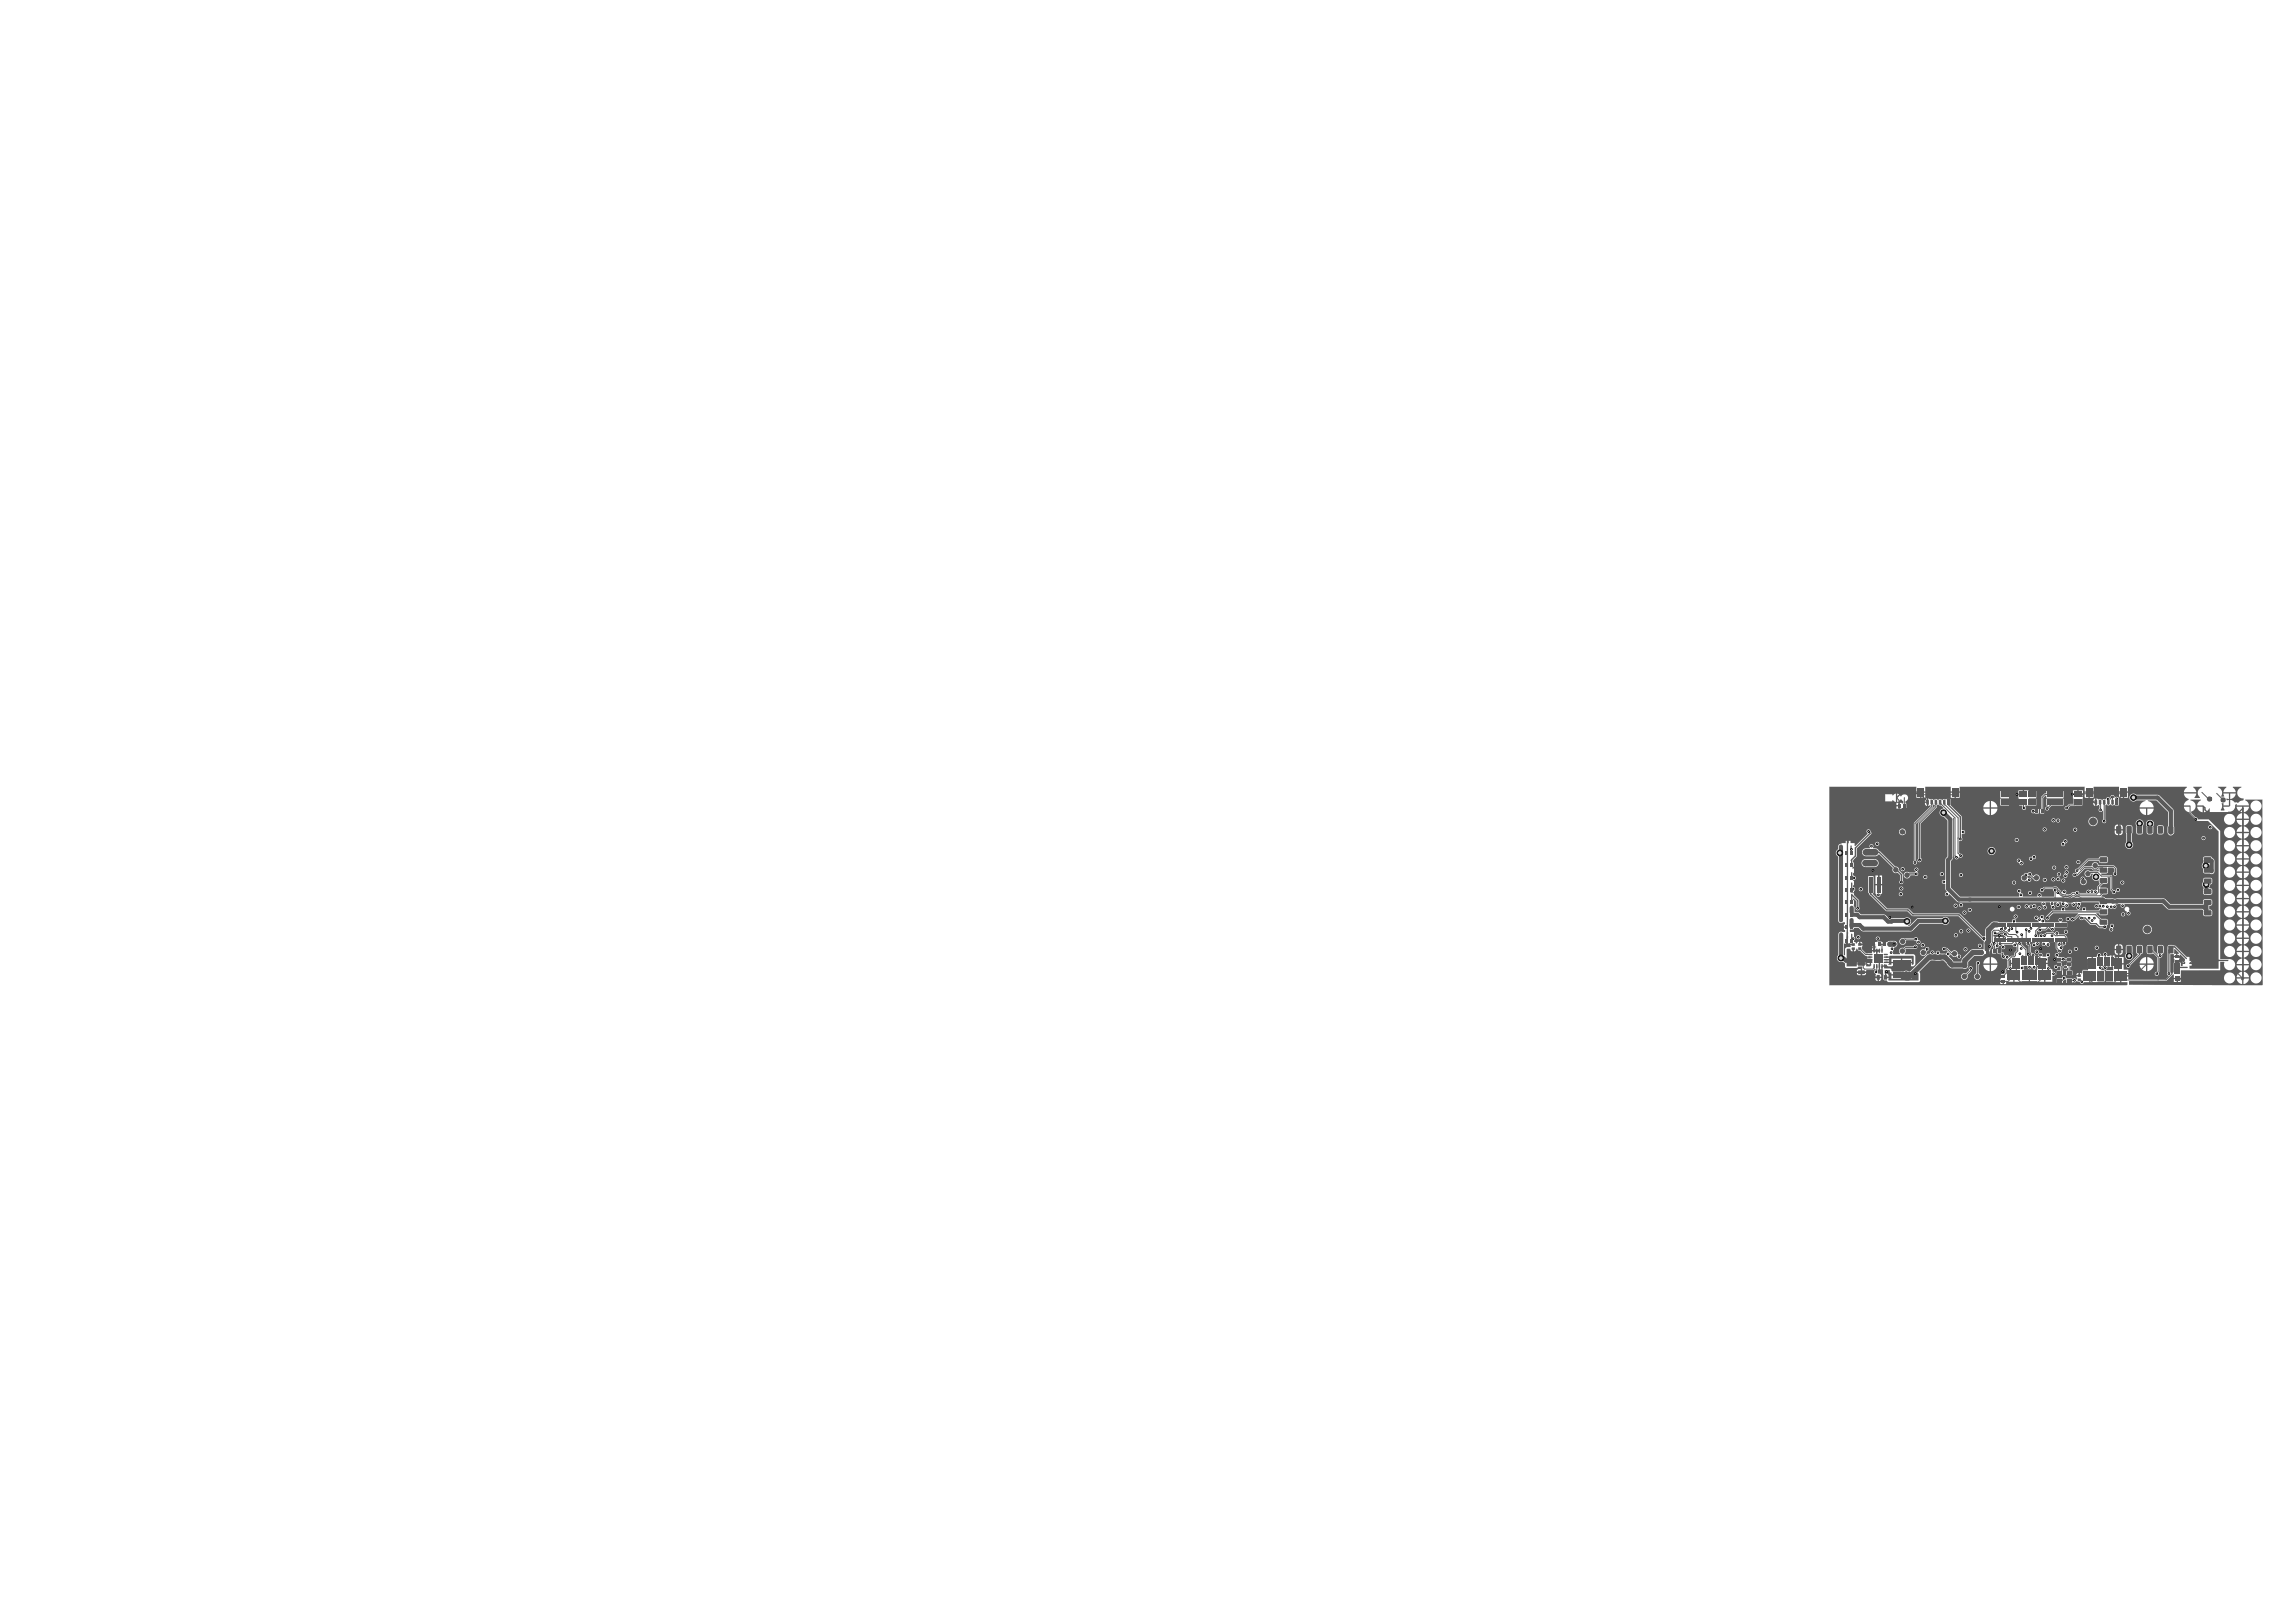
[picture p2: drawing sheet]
<svg xmlns="http://www.w3.org/2000/svg" width="297mm" height="210mm" viewBox="0 0 297 210" stroke-linecap="round" stroke-linejoin="round" font-family="sans-serif">
<g fill="#5a5a5a">
<path d="M242.5 122.5h.2v.1h-.1z"/>
<path d="M263.5 125.1h.1v.4h-.4z"/>
<path d="M261.6 121.9h.5a.4 .4 0 0 0 .4 .5v.9l.1 .3-.1 .1h-.3v-.9l-.7-.7z"/>
<path d="M259.9 124.3l.2-.1h.1v.4h.7v.2h-.7v.2l-.2 .1h-.1z"/>
<path d="M257.9 121l.7-.1h.5l.2 .2v.5h-.2v-.4h-.4v.4h-.1v-.4h-.4v.4h-.2v-.4h-.1z"/>
<path d="M238.8 121.7h.2v.4l.3-.1 .1 .1h.4v.2h-.4v.3h-.5l-.1 .1-.1 .9h-.1v-1.4v-.1h.2z"/>
<path d="M240.8 121.8l.2-.2h1.7l.2 .1 .2-.1h.8l.2 .2v.1l-.6 .1v-.2l-1.3 .1v.5h-1.2v-.1h-.4v-.2h.4z"/>
<path d="M281.3 122.8h.1l.5 .5v.1h-.2v.3h.3l.1-.2 .6 .6v.3h-.3v.2h.3v.1h-.3v.3h-.3v-.4h-.2l.1-.7h-.8l.1 .7h-.1v1.2l-.3 .2-.1-.2v-2.3l.3-.1 .1 .1v.2h.3v-.3h-.2l-.1-.1z"/>
<path d="M286.9 101.8v.1a.72 .72 0 0 1 .4 1.1l.1 .1h.3l-.1-.4h.8v.7l-.3-.1-.1 .1 .1 .2 .3-.1v.7h-.8l.1-.2-.2-.1v.6l-.2 .4h.5l-.2-.5h.8l.1-.1v-.8l.4 .1 .2 .3h.4l.3-.2 .4-.1 .1-.3a.74 .74 0 0 1-.8-.5 .74 .74 0 0 1 .5-.9v-.1h-1.1l.2 .4 .1 .3h-1.6l.1-.3 .3-.4zM288.5 102.7h.7v.1a.8 .8 0 0 1-.7 .6z"/>
<path d="M244 123.8v.1h.4v.2h-.4v.2h.4v.1h-.4v.2h.4l-.1 .2h.4v-.2h2.6v.2l.3-.1v-.9l-.1-.1h-3l-.1 .1zM244.7 124.1h1.2v.4h-1.2zM246.1 124.1h1.2v.4h-1.2z"/>
<path d="M243.8 125.5l.1 1v.1h.4v.3h3.9v-.9l-.2-.2h-.7v.3h-2.6v-.3h-.2v-.3zM244 126l.2 .1 .1 .3h-.3zM244.7 126.2h1.2v.5h-1.2zM246.1 126.2h1.2v.5h-1.2z"/>
<path d="M238.9 122.8v2.3h1.3v-.3h1.2l.1 .3h.4l.2-.2v-.4l-.1-.1h-.5v-.1h.5v-.2h-.5v-.2h.5v-.1a1.45 1.45 0 0 1-1.2-.6l-.1-.2h-.3l-.1-.2h-.2v.2l-.2 .1-.1-.3h-.1v.3l-.2-.1-.1-.2zM240.3 124.4l.4-.1v.4h-.5zM240.9 124.3h.4l.1 .4h-.5zM241.5 124.6h.4v.2h-.2z"/>
<path d="M239.2 125.5l.1 1.3h3.3v-.2h.4v-.2h-.4l.1-.3a.47 .47 0 0 1-.2-.6l-1 .1-.1 .1h-.6v.1v-.1h-.6v-.2zM240.2 125.9h.5v.3h-.3zM240.9 125.9h.5l-.1 .3h-.4z"/>
<path d="M236.7 101.8v25.7h38.5v-.4h-.8v-.7h.9v.3l.1 .1 4.8-.1 .4-.4-.3-.3 .1-.2v-3.3l.1-.1 .2-.1 .7 .1 1.5 1.4h.4v.6h.2v.2h-.3v.1h.3v.3h-.2v.4h3.7v-17.8l-1.3-1.4h-1.4l-1-.8v-.3h-.2a.79 .79 0 0 1-.6-.7h.8v-.2h-.8l.1-.1a.82 .82 0 0 1 .5-.6v-.1a.79 .79 0 0 1-.6-.7h1.6l-.2 .6h.7v-.1a.72 .72 0 0 1-.3-.7 .72 .72 0 0 1 .6-.6v-.1h-1.1l.2 .4 .1 .3h-1.6l.1-.3 .3-.4h-7.6v.6h-.6v.1v-.1h-.6v-.6h-3.3v.6h-.5v.1v-.1h-.6v-.6h-16.2v.6h-.6v.1v-.1h-.5v-.6h-3.3v.6h-1.2v-.6zM261.1 102.3h.6v.4h-.6zM268.2 102.3h.5v.4h-.5zM268.9 102.3h.6v.4h-.6zM245.4 102.7l.6 .4a.46 .46 0 0 1 .7-.2 .46 .46 0 0 1-.2 .8v.3h.1v.6h-.8v-.7l.4 .1v-.3l-.3-.3-.1 .2-.4 .2zM247.9 102.6h.5v.6h-.5zM248.6 102.6h.5v.6h-.5zM252.4 102.6h.5v.6h-.5zM253 102.6h.5v.6h-.5zM269.7 102.6h.5v.6h-.5zM270.4 102.6h.4v.6h-.4zM274.8 102.6h.5v.6h-.5zM258.8 102.4h1.1v.9h-1.1zM249.5 103.3a.44 .44 0 0 0 .5 .1l.2 .1a.37 .37 0 0 1 .6 0 .37 .37 0 0 1 .5 0l.2-.1 .2 .1 .1-.1h.5v.8l1.5 1.4v1.8a.32 .32 0 0 1 .3 .1 .32 .32 0 0 1 .1 .4l-.4 .1v.4a.26 .26 0 0 1 0 .3 .26 .26 0 0 1-.3 .1v.1v1.4l.2 .2a.26 .26 0 0 1 .2 .3 .26 .26 0 0 1-.4 .1l-.1 .1a.29 .29 0 0 1-.4 .2 .29 .29 0 0 1-.2-.4v-4.9l-.1-.1-.1 .1 .1 5.1-.3 .4v3.5l1.2 1.1h7.6v-.4a.27 .27 0 0 1-.3-.3 .27 .27 0 0 1 .4-.2 .27 .27 0 0 1 .1 .4 .32 .32 0 0 1 .3 .5h1.9a.32 .32 0 0 1 .1-.3 .32 .32 0 0 1 .3 0l.1 .3h1.6v-.6l-.1-.3h-1.1l-.1 .1a.26 .26 0 0 1-.2 .2 .26 .26 0 0 1-.3-.3 .26 .26 0 0 1 .4-.2l.2-.1 1.2-.1a.55 .55 0 0 1 .7 .4l.3 .4h.1a.26 .26 0 0 1 .4-.3 .26 .26 0 0 1 0 .4l.1 .1h.5l.3-.2 .4-.1a.32 .32 0 0 1 .3-.1 .32 .32 0 0 1 .3 .3h.8v-.1a.3 .3 0 0 1 .2-.4 .3 .3 0 0 1 .3 .1l.2-.1 .2 .1h.5l.1-.5 .2-.3-.1-.5h-.1a.51 .51 0 0 1-.6-.1 .51 .51 0 0 1 0-.7h-.1h-.1a.44 .44 0 0 1-.6 .4 .44 .44 0 0 1-.3-.6 .44 .44 0 0 1 .7-.1h1l.1-.3-.6 .1-.3-.2h-.9l-.9 .9-.2 .1a.26 .26 0 0 1-.4 0 .26 .26 0 0 1 0-.4 .26 .26 0 0 1 .4 0h.1v-.1a.25 .25 0 0 1-.2-.3 .25 .25 0 0 1 .3-.2l1.3-1.3h1.4l.1-.2 .2-.1h.7l.2 .2v.5l-.2 .2h-.8l-.2-.3h-1.3l-1.2 1.2h.1l.5-.5h1v-.1a.43 .43 0 0 1 .4-.4 .43 .43 0 0 1 .5 .4h2l.3 .3 .1 .7a.26 .26 0 0 1-.2 .3 .26 .26 0 0 1-.3-.1 .26 .26 0 0 1 .2-.4v-.3l-.2-.2h-.6l-.2 .7h-.8v.1l.1 .1 1.3 .1 .1 1.7 .1 .2 .4 .1a.26 .26 0 0 1 .2-.4 .26 .26 0 0 1 .2 .4 .26 .26 0 0 1-.4 0l-.1 .1a.26 .26 0 0 1-.3 .3 .26 .26 0 0 1-.2-.3l-.2-.3v-1.6h-.3v.6l-.1 .2-.5 .1-.4 .4 .1 .1h.8l.1 .1-.1 .7h-.5l-.3 .3 .6 .2 1.1 .1h6.4l.2 .1 .7 .6h4.2v-.5l.2-.1h.7l.3 .1v.5l-.2 .2h-.2v.5h.2l.2 .2v.4l-.2 .2h-.8l-.2-.1v-.6l-.1-.1h-4.4l-.8-.7h-4.8l-.1 .1a.26 .26 0 0 1-.2 .4 .26 .26 0 0 1-.2-.4l-.1-.1h-.3h-.3v.1a.27 .27 0 0 1 0 .4 .27 .27 0 0 1-.4 0l-.3 .1a.19 .19 0 0 0-.2 0 .19 .19 0 0 0-.1 .2v.5l-.1 .1h-.9l-.2-.2h-.3v.1l.6 .6 .8 .1 .1 .5-.1 .3a.3 .3 0 0 1-.1 .3 .3 .3 0 0 1-.4 0h-.6l-.4-.4h-.7l-.7-.7h-.2a.26 .26 0 0 1-.4 0 .26 .26 0 0 1 0-.4l-.1-.1-.6 .6a.27 .27 0 0 1-.5 0 .27 .27 0 0 1 .2-.4l.2 .1 .6-.5-.1-.1h-3.2l-.5 .5a.27 .27 0 0 1-.1 .3 .27 .27 0 0 1-.4 0 .27 .27 0 0 1 .1-.4l.8-.8h1.1a.32 .32 0 0 1 .1-.3 .32 .32 0 0 1 .4 0l.1 .3h2.2v-.1a.26 .26 0 0 1 .2-.3 .26 .26 0 0 1 .2 .4h.1h1.6l.1-.1 .3-.2-.4-.1a.28 .28 0 0 1-.4 .1 .28 .28 0 0 1 0-.4 .28 .28 0 0 1 .4 0v-.3h-2.2l-.2 .5a.27 .27 0 0 1-.1 .4 .27 .27 0 0 1-.4-.1 .27 .27 0 0 1 .2-.4l-.1-.4-.2 .1a.27 .27 0 0 1-.2 .4 .27 .27 0 0 1-.3-.3v-.1h-.5v.1a.26 .26 0 0 1 0 .4 .26 .26 0 0 1-.4-.2 .38 .38 0 0 1-.5-.4h-.3a.26 .26 0 0 1 .1 .4 .26 .26 0 0 1-.4 0 .26 .26 0 0 1 .1-.4h-.3a.35 .35 0 0 0 .1 .5 .26 .26 0 0 1-.3 .4 .26 .26 0 0 1-.2-.4l-.2-.3v-.2h-.5l-.1 .4a.26 .26 0 0 1 .2 .3 .26 .26 0 0 1-.4 .2 .26 .26 0 0 1-.1-.4l-.2-.2v-.3h-10.7l-.2-.1-1-1-.1 .1a.26 .26 0 0 1-.4 .1 .26 .26 0 0 1 .1-.4l-.1-.5v-.6a.32 .32 0 0 1-.4-.1 .32 .32 0 0 1 0-.4l.4-.1v-2.5l.3-.5v-4.6l-.6-.5a.52 .52 0 0 1-.5-.5 .52 .52 0 0 1 .5-.5v-.1l-.3-.4-.4-.1-.1 .4-2.1 2.1v4.5a.27 .27 0 0 1 .1 .3 .27 .27 0 0 1-.4 .1 .27 .27 0 0 1-.1-.4l.1-4.6 2.1-2.2-.1-.2-.1 .1-.1 .3-2.1 2.1v4.8a.26 .26 0 0 1 0 .4 .26 .26 0 0 1-.4 0 .26 .26 0 0 1 .1-.4v-4.9l2.2-2.2-.1-.1-.2 .1zM243.9 102.8h.9v.1h.1l.4-.2v1.1l-.4-.3-.1 .1v.1h-.9zM249.1 103.4l.2-.1v.4h-.3zM270.9 103.4l.2-.1v.4h-.3zM275.6 102.8l.4-.1 .4 .2h2.7l.3 .1 1.8 1.8 .1 2.9a.44 .44 0 0 1-.4 .4 .44 .44 0 0 1-.5-.4l.1-2.6-1.5-1.5h-1.1l.1 .1a.91 .91 0 0 1 .6 .8h-1.8a.89 .89 0 0 1 .8-.8v-.1h-1.2a.52 .52 0 0 1-.8 0 .52 .52 0 0 1 0-.8zM245.3 103.9h.3v.3h-.3zM258.8 103.4h1.1v.8h-1.1zM249 103.9h.3v.4l-.2-.2zM270.8 103.9h.3v.4l-.3-.2zM271.2 103.3a.44 .44 0 0 0 .6 .1l.1 .1 .3-.1h.2a.29 .29 0 0 1 .3-.2 .29 .29 0 0 1 .3 .3h.1v-.2a.26 .26 0 0 1 .1-.4 .26 .26 0 0 1 .3 .3l.3-.1 .3 .1v-.6h.5v.6l-.5 .1v.9h-.5l-.1-.1a.38 .38 0 0 1-.5 0 .37 .37 0 0 1-.6 0v.1v1.9a.26 .26 0 0 1 0 .4 .26 .26 0 0 1-.4-.1 .26 .26 0 0 1 .1-.3v-1.2h-.1a.26 .26 0 0 1-.4 .1 .26 .26 0 0 1 0-.4v-.4h-.1l-.3 .1zM256.8 103.9l.6-.2v.8h-.8zM257.6 103.7a.89 .89 0 0 1 .8 .8h-.8zM245.3 104.4h.3v.2h-.3zM261.1 102.9h.7l.1-.1v-.5l1.5 .1v.9h-.9v.1h.9v.8h-1.4v.1a.26 .26 0 0 1 .1 .4 .26 .26 0 0 1-.3 .1 .26 .26 0 0 1-.2-.4v-.2h-.4zM268.2 102.9h1.3l-.1 1.3-1.6 .1-.2 .2a.26 .26 0 0 1-.2 .3 .26 .26 0 0 1-.3-.3 .26 .26 0 0 1 .3-.2l.3-.3h.6zM264.7 103.4h2.3v.8h-1.6l-.3 .4a.26 .26 0 0 1-.2 .3 .26 .26 0 0 1-.3-.3 .26 .26 0 0 1 .3-.2v-.2h-.2zM262.8 104.8l1-.1v.6h-.5l-.1-.1a.26 .26 0 0 1-.4 0 .26 .26 0 0 1 0-.4zM264.7 102.4h2.3v.9h-2.3v-.4h-.1l-.3 .4v1.4h.1v.6h-.5v-.6h.1l.1-1.6 .4-.4h.2zM256.6 104.7h.8v.8a.89 .89 0 0 1-.8-.8zM257.6 104.7h.8a.89 .89 0 0 1-.8 .8zM276.8 104.7h.8v.8a.89 .89 0 0 1-.8-.8zM277.8 104.7h.8a.89 .89 0 0 1-.8 .8zM265.4 106.2a.26 .26 0 0 1 .5 0 .26 .26 0 0 1-.5 0zM266 106.2a.26 .26 0 0 1 .5 0 .26 .26 0 0 1-.5 0zM270.2 106.3a.6 .6 0 0 1 1.2 0 .6 .6 0 0 1-1.2 0zM273.7 106.8l.3-.1v.6h-.4zM274.2 106.7h.1a.35 .35 0 0 1 .3 .4v.2h-.4zM285.7 107a.26 .26 0 0 1 .5 0 .26 .26 0 0 1-.5 0zM264.3 107.3a.26 .26 0 0 1 .5 0 .26 .26 0 0 1-.5 0zM268.2 107.4a.26 .26 0 0 1 .5 0 .26 .26 0 0 1-.5 0zM276.4 106.2a.54 .54 0 0 1 .8 0 .54 .54 0 0 1 0 .8v.7v.2l-.2 .1-.6-.1v-.2v-.8l-.1-.3zM277.8 106.3a.53 .53 0 0 1 .7-.1 .53 .53 0 0 1 .1 .8v.7l-.1 .2-.2 .1-.5-.1-.1-.2v-.8l-.1-.3zM279.1 106.9l.6-.1 .2 .2v.7l-.1 .3h-.6l-.1-.2v-.7zM273.6 107.5h.4v.6h-.1a.35 .35 0 0 1-.3-.4zM274.2 107.5h.4a.44 .44 0 0 1-.3 .6h-.1zM245.7 107.7a.45 .45 0 0 1 .9 0 .45 .45 0 0 1-.9 0zM284.8 108.5a.26 .26 0 0 1 .5 0 .26 .26 0 0 1-.5 0zM260.6 108.7a.3 .3 0 0 1 .6 0 .3 .3 0 0 1-.6 0zM242.6 109.2a.26 .26 0 0 1 .5 0 .26 .26 0 0 1-.5 0zM267 108.7a.26 .26 0 0 1 .4 .1 .26 .26 0 0 1-.2 .3 .3 .3 0 0 1-.2 .4 .3 .3 0 0 1-.3-.1v-.2l.2-.2zM275.1 106.9l.5-.1 .3 .2-.1 2a.52 .52 0 0 1 0 .7 .52 .52 0 0 1-.7 0 .52 .52 0 0 1 0-.7l-.1-1.9zM257.1 110.1a.55 .55 0 0 1 1.1 0 .55 .55 0 0 1-1.1 0zM241 109.9a.93 .93 0 0 1 .9-.1v-.1a.26 .26 0 0 1 0-.4 .26 .26 0 0 1 .4 0 .26 .26 0 0 1 0 .4v.1a.9 .9 0 0 1 .9 .3l2.1 2a.43 .43 0 0 1 .4 .5l.4 .5 .1 .9a.26 .26 0 0 1 0 .3 .26 .26 0 0 1-.4 0 .26 .26 0 0 1 0-.3v-.8l-.3-.3a.43 .43 0 0 1-.5 0 .43 .43 0 0 1-.1-.6l-1.8-1.7-.4 .2h-1.3a.52 .52 0 0 1-.5-.3 .52 .52 0 0 1 .1-.6zM262.6 111l.3-.1a.27 .27 0 0 1 .3-.2 .27 .27 0 0 1 .2 .3 .27 .27 0 0 1-.4 .2 .27 .27 0 0 1-.3 .2 .27 .27 0 0 1-.1-.4zM261 111.2a.33 .33 0 0 1 .5 .3 .26 .26 0 0 1 .3 .2 .26 .26 0 0 1-.3 .3 .26 .26 0 0 1-.2-.3 .33 .33 0 0 1-.3-.5zM268.6 111.6a.26 .26 0 0 1 .5 0 .26 .26 0 0 1-.5 0zM241 111.3l.3-.1h1.2a.52 .52 0 0 1 .5 .5 .52 .52 0 0 1-.5 .5h-1.2a.52 .52 0 0 1-.4-.3 .52 .52 0 0 1 .1-.6zM267.1 112.2a.26 .26 0 0 1 .5 0 .26 .26 0 0 1-.5 0zM265.5 112.3a.26 .26 0 0 1 .5 0 .26 .26 0 0 1-.5 0zM245.9 112.5a.26 .26 0 0 1 .5 0 .26 .26 0 0 1-.5 0zM285.1 110.9l.8-.1 .5 .4 .1 .2v1.4a.36 .36 0 0 1-.2 .3 .36 .36 0 0 1-.4-.1h-.8l-.1-.6a.55 .55 0 0 1 0-.7zM261.6 113.3l.3-.1a.36 .36 0 0 1 .5-.2 .25 .25 0 0 1 .3-.1 .25 .25 0 0 1 .1 .3l.2 .2a.46 .46 0 0 1 .7-.2 .46 .46 0 0 1 .1 .7 .55 .55 0 0 1-.8-.2l-.4-.3-.2-.1-.1 .1v.2a.35 .35 0 0 1 .5 .4l-.3 .1-.3-.2a.44 .44 0 0 1-.6 0 .44 .44 0 0 1 0-.6zM251 113.1a.26 .26 0 0 1 .5 0 .26 .26 0 0 1-.5 0zM266.1 113.2a.26 .26 0 0 1 .5 0 .26 .26 0 0 1-.5 0zM253.4 113.2a.26 .26 0 0 1 .5 0 .26 .26 0 0 1-.5 0zM267.2 112.7a.26 .26 0 0 1 .4 .1 .26 .26 0 0 1-.1 .3 .28 .28 0 0 1-.2 .5 .28 .28 0 0 1-.4-.3l.2-.2zM246.4 112.9a.43 .43 0 0 1 .6 0h.7l.1-.1a.26 .26 0 0 1-.1-.4 .26 .26 0 0 1 .4 0 .26 .26 0 0 1-.1 .4 .27 .27 0 0 1 .1 .4 .27 .27 0 0 1-.4 .1h-.6a.44 .44 0 0 1-.6 .3 .44 .44 0 0 1-.1-.7zM248.8 113.5a.26 .26 0 0 1 .5 0 .26 .26 0 0 1-.5 0zM266 113.8a.26 .26 0 0 1 .5 0 .26 .26 0 0 1-.5 0zM265.4 113.8a.26 .26 0 0 1 .5 0 .26 .26 0 0 1-.5 0zM264.3 113.9a.26 .26 0 0 1 .5 0 .26 .26 0 0 1-.5 0zM266.7 114a.26 .26 0 0 1 .5 0 .26 .26 0 0 1-.5 0zM242.6 113.3h.4v1.1h-.4zM243.1 113.3h.4v1.1h-.4zM260.3 114.2a.26 .26 0 0 1 .5 0 .26 .26 0 0 1-.5 0zM274.3 114.2a.26 .26 0 0 1 .5 0 .26 .26 0 0 1-.5 0zM269.2 113.5a.27 .27 0 0 1 .3 0 .27 .27 0 0 1 .2 .2 .44 .44 0 0 1 .2 .6 .44 .44 0 0 1-.7 .2 .44 .44 0 0 1 0-.7zM245.7 115a.26 .26 0 0 1 .5 0 .26 .26 0 0 1-.5 0zM240.5 115.1a.26 .26 0 0 1 .5 0 .26 .26 0 0 1-.5 0zM262.4 115.5a.26 .26 0 0 1 .5 0 .26 .26 0 0 1-.5 0zM285.1 113.7l.2-.1h.7l.2 .2v.5a.55 .55 0 0 0-.4 .6l.2 .1 .2 .1-.1 .6-.6 .1-.4-.1-.1-.5 .1-.4-.2-.3zM245.7 115.7a.26 .26 0 0 1 .5 0 .26 .26 0 0 1-.5 0zM242.6 114.6h.9v1.1l-.2 .1a.25 .25 0 0 1-.3 .3 .25 .25 0 0 1-.2-.3l-.2-.1zM253.4 117.1a.3 .3 0 0 1 .6 0 .3 .3 0 0 1-.6 0zM252.7 117.2a.3 .3 0 0 1 .6 0 .3 .3 0 0 1-.6 0zM262 117.1h.3l.2 .1 .3-.1h.1a.27 .27 0 0 1 .4-.1 .27 .27 0 0 1 .1 .4 .27 .27 0 0 1-.4 0 .3 .3 0 0 1-.5 0 .27 .27 0 0 1-.4 .1 .27 .27 0 0 1-.1-.4zM260.9 117.4a.26 .26 0 0 1 .5 0 .26 .26 0 0 1-.5 0zM263.6 117.5a.26 .26 0 0 1 .5 0 .26 .26 0 0 1-.5 0zM260 117.6a.31 .31 0 0 1 .6 0 .31 .31 0 0 1-.6 0zM254.6 117.8a.26 .26 0 0 1 .5 0 .26 .26 0 0 1-.5 0zM253.9 118.1a.26 .26 0 0 1 .5 0 .26 .26 0 0 1-.5 0zM274.9 117.4a.34 .34 0 0 1 .5 0 .34 .34 0 0 1 0 .5 .27 .27 0 0 1 .3 .3 .27 .27 0 0 1-.4 .2 .27 .27 0 0 1-.1-.4l-.3-.2zM274.4 118.3a.26 .26 0 0 1 .5 0 .26 .26 0 0 1-.5 0zM260.5 118.6a.26 .26 0 0 1 .5 0 .26 .26 0 0 1-.5 0zM237.9 109.3l.4-.2h.5v-.3h.2v.3h.2v-.3h.2v.3h.5v.4h.1l1.6-1.6v-.1a.26 .26 0 0 1 0-.4 .26 .26 0 0 1 .4 .2l.1 .2v.1l-1.9 1.9v1l-.4 .5v.9l-.2 .1v.1h.2v.6h-.1v.3l.2 .1a.28 .28 0 0 1 .2 .3 .28 .28 0 0 1-.4 .2l.1 .1v.6h-.1l.1 .2a.26 .26 0 0 1 .2 .2 .26 .26 0 0 1-.2 .3v.2h-.4v.1h.4v.2l.7 .7v.9a.26 .26 0 0 1 0 .4 .26 .26 0 0 1-.4-.1 .26 .26 0 0 1 .1-.4v-.7l-.4-.3-.1 .2h.1v.7l.1 .3v.5h.5l.3 .3h3l.3 .1 .4 .5 .4-.1h1.7a.52 .52 0 0 1 .7 .2 .52 .52 0 0 1-.3 .7v.1h.1l1.1-1h3.2a.52 .52 0 0 1 .7 0 .52 .52 0 0 1 0 .7 .52 .52 0 0 1-.7 0h-3l-.9 .9-.2 .1h-6.1l-.3-.1-.4-.3h-.5l-.1 .2h-.5v.3h.5v.6l.2 .3-.2 .4 .4 .2 .1-.2h.2v.3l.1 .1h.4l-.1 .6 .5 .5 .7-.1 .1-.2h.3v-.2h-.3v-.2l.2-.2h-.2v-.6l1.3-.1v.2l.6-.1 .2-.1 .7-.1a.44 .44 0 0 1 .5 .5 .44 .44 0 0 1-.4 .4l-.2 .5v.4h.9v-.1a.44 .44 0 0 1 0-.6 .44 .44 0 0 1 .5-.1l.2-.2h1.1a.26 .26 0 0 1 .3-.2 .26 .26 0 0 1 .2 .3 .26 .26 0 0 1-.4 .2h-1.1l-.1 .1 .1 .2-.2 .3v.1h1.1l.2 .1 .1 1.1-.2 .3h-2.7l-.6 .1-.2-.3h-.3l-.1 .1-.3 .1v.5h-.2v-.5h-.1v.5h-.1v.2a.23 .23 0 0 0 0 .2 .23 .23 0 0 0 .2 .1l.2 .2v.2h-.8l.1-.3-.3-.3 .2-.3v-.1l-.2 .1-.9 .1-.1 .1h-.5v-.6h-.5l-.2 .2h-1.4l-.1-.2v-.4l-.3-.3a.52 .52 0 0 1-.7-.1 .52 .52 0 0 1 .1-.7l.1-2.8a.35 .35 0 0 1 .5-.2h.3v-.2h-.1v-.3h.3v-.2h-.3v-.3h.1v-.2h-.3a.36 .36 0 0 1-.4 0 .36 .36 0 0 1-.2-.3v-8.3a.51 .51 0 0 1 0-.9zM267.3 118.9a.26 .26 0 0 1 .5 0 .26 .26 0 0 1-.5 0zM273 119.6a.27 .27 0 0 1 .5 .1 .27 .27 0 0 1-.2 .4 .27 .27 0 0 1 0 .4 .27 .27 0 0 1-.4-.1 .27 .27 0 0 1 .1-.4v-.2zM254.4 120.4a.26 .26 0 0 1 .5 0 .26 .26 0 0 1-.5 0zM253.5 120.5a.26 .26 0 0 1 .5 0 .26 .26 0 0 1-.5 0zM267 120.6a.26 .26 0 0 1 .5 0 .26 .26 0 0 1-.5 0zM277.2 120.3a.6 .6 0 0 1 1.2 0 .6 .6 0 0 1-1.2 0zM241.7 113.4h.7v2.2l-.1 .1 1.9 1.9h2.6l.7 .6h6l3 3 .3-.1 .1-.9 .9-.9 2.5 .1v-.1a.26 .26 0 0 1 .3-.4 .26 .26 0 0 1 .2 .4v.1h3l-.2-.3a.33 .33 0 0 1-.3-.2 .33 .33 0 0 1 0-.3 .36 .36 0 0 1 .5 .2l.1-.1a.26 .26 0 0 1 .4-.3 .26 .26 0 0 1 .1 .5l.2 .5h1.8l.1-.1a.26 .26 0 0 1-.1-.4 .26 .26 0 0 1 .4 0 .26 .26 0 0 1-.1 .4v.1h.7v.6h-1.7a.27 .27 0 0 1 0 .5 .27 .27 0 0 1-.4-.2l-.2-.2-.4 .3h-.6a.3 .3 0 0 1-.2 .2 .3 .3 0 0 1-.3-.1l-.1 .4 .1 .4 .2-.1a.31 .31 0 0 1 .1-.3 .31 .31 0 0 1 .4 0l.5-.3 1.1 .1a.26 .26 0 0 1 .3-.2 .26 .26 0 0 1 .1 .3l.1 .1h.7l.3 .3v.7h-.1a.43 .43 0 0 1-.4 .5 .51 .51 0 0 1-.2 .6 .26 .26 0 0 1-.2 .3 .26 .26 0 0 1-.3-.3l-.2-.2-.1-.9h-.8v.2a.26 .26 0 0 1 0 .4 .26 .26 0 0 1-.4-.2 .3 .3 0 0 1-.4 .1 .3 .3 0 0 1-.1-.5h-.3l-.1 .1a.33 .33 0 0 1-.4 .4 .26 .26 0 0 1-.4 .1 .26 .26 0 0 1-.1-.3 .26 .26 0 0 1 .3-.2l.1-.1h-.7v.1l.1 .3v.9l.6 .4v.7h.2v-.7h.2a.26 .26 0 0 1 .4-.3 .26 .26 0 0 1 .1 .4l.1 .1h.4v-.1a.27 .27 0 0 1 .3-.4 .27 .27 0 0 1 .3 .3 .27 .27 0 0 1-.4 .3v.7h-.7v.2h.7v.2l.3 .1 .1 .3h.2v.3l.1 .1a.26 .26 0 0 1 .3 .2 .26 .26 0 0 1-.3 .3h-.1v.8h-.9v-.9h-.1v.9l-1.9-.1v-1.5h.5l-.2-.4a.28 .28 0 0 1-.3 .3 .28 .28 0 0 1-.3-.3v-.1h-.5v.4v.1h.7v1.5l-1.9 .1v-.9h-.1v.9h-.9l-.1 .2h-.3v-.3v-.1h-.4v-.2l.1-.1v-.5h.3l.2-.2v-.4l.3-.3v-1a.39 .39 0 0 0-.6-.2l-.1-.1-.1-.4-.5-.1v-.6h.5v.4h.3v.4l.2 .1a.45 .45 0 0 1 .6 .2l.2-.2 .4-.1v-.3l.3-.3v-.5h-.1a.34 .34 0 0 1-.5-.3l-1 .1v.1a.26 .26 0 0 1 0 .4 .26 .26 0 0 1-.4-.1 .26 .26 0 0 1 .2-.4h-.1l-.3 .1a.46 .46 0 0 1-.5 .3v.7h-.5v-.6h.2v-.3l-.2-.4-.2 .1a.36 .36 0 0 1 0 .5l-.2 .7-.6 .1-.3 .2h-1l-.8 .8v.6a.42 .42 0 0 1-.6 .2h-1.6l-1-1h-1.6l-1.5 1.4 .1 .3v.9l-.1 .2h-4l-.2-.2h-.3l-.1-.1-.1-1.7h.1l.1 .2h.8l.1 .3 .2 .1h1.4l.3-.1 .5 .1 2.2-2.2 .4-.1a.31 .31 0 0 1 .3-.4 .31 .31 0 0 1 .3 .4h.1a.35 .35 0 0 1 .5-.3l.1 .3h.8l.2-.3-.2-.1a.3 .3 0 0 1-.4 0 .3 .3 0 0 1-.1-.3l.2-.2 .4 .2 .5 .5a.47 .47 0 0 1 .6-.2 .47 .47 0 0 1 .3 .5h.1a.27 .27 0 0 1 .3 .3 .27 .27 0 0 1-.3 .3 .27 .27 0 0 1-.2-.3 .54 .54 0 0 1-.8-.3l-.3 .3 .6 .7h1.1l.1-.5 1.2-1.1h1.5l.1-1-3.3-3.3h-5.9l-.7-.7h-2.8l-2.1-2.1-.1-.2h-.1zM252.8 121a.26 .26 0 0 1 .5 0 .26 .26 0 0 1-.5 0zM240.2 121.3a.26 .26 0 0 1 .5 0 .26 .26 0 0 1-.5 0zM242.7 121.5a.26 .26 0 0 1 .5 0 .26 .26 0 0 1-.5 0zM240.7 121.9h.2l.1 .2h-.3zM245.8 121.5a.42 .42 0 0 1 .6 0l.1-.1h1.1a.29 .29 0 0 1 .4-.1 .29 .29 0 0 1 .2 .4 .26 .26 0 0 1 .3 .2 .26 .26 0 0 1-.3 .3 .26 .26 0 0 1-.2-.3l-.4-.2h-1a.43 .43 0 0 1-.6 .6 .43 .43 0 0 1-.2-.8zM248.5 122.3a.26 .26 0 0 1 .5 0 .26 .26 0 0 1-.5 0zM255.9 122.4a.26 .26 0 0 1 .5 0 .26 .26 0 0 1-.5 0zM273.7 122.3l.3-.1v.6h-.4zM274.2 122.2h.1a.35 .35 0 0 1 .3 .3v.3h-.4zM271 122.6a.26 .26 0 0 1 .5 0 .26 .26 0 0 1-.5 0zM268.3 122.8a.26 .26 0 0 1 .5 0 .26 .26 0 0 1-.5 0zM254 122.9a.26 .26 0 0 1 .5 0 .26 .26 0 0 1-.5 0zM263.2 123.2a.3 .3 0 0 1 .6 0 .3 .3 0 0 1-.6 0zM267.5 123.2a.26 .26 0 0 1 .5 0 .26 .26 0 0 1-.5 0zM277.8 122.4l.2-.1 .5 .1 .1 .6 .5 .5h.1l-.1-.3v-.8l.1-.1h.6l.1 .2v.7l-.2 .3a.4 .4 0 0 1-.4 .5v1.8l-.1 .1a.26 .26 0 0 1-.1 .4 .26 .26 0 0 1-.3-.2 .26 .26 0 0 1 .2-.3l.1-.1v-1.8l-.5-.5-.3 .1-.5-.1-.1-.2zM273.6 123h.4v.6h-.1a.35 .35 0 0 1-.3-.4zM274.2 123h.4a.44 .44 0 0 1-.3 .6h-.1zM248.5 123l.6-.2a.26 .26 0 0 1 .2-.3 .26 .26 0 0 1 .3 .2 .26 .26 0 0 1-.2 .3l-.2 .2a.43 .43 0 0 1-.5 .5 .43 .43 0 0 1-.2-.7zM266.1 126.6h.7a.28 .28 0 0 1 .2-.3 .28 .28 0 0 1 .3 .3l.8 .1a.37 .37 0 0 1 .5 .1l.2-.2-.2-.3h.4h.1v-.4l.3 .1v-.5h.6v-.7h.7l.1-.1v-.8h.4v-.2a.35 .35 0 0 1 .6-.3l.1 .3h.2l.1-.1a.26 .26 0 0 1 .2-.4 .26 .26 0 0 1 .2 .4v.1l.6-.1v1.5l-.5-.1a.32 .32 0 0 1-.1 .4 .32 .32 0 0 1-.4 0l-.2-.2-.2 .3v.1h.5v1.4l-1.8 .1v-.8h-.2v.8h-.7a.26 .26 0 0 1-.3 .2 .26 .26 0 0 1-.2-.2h-.2a.21 .21 0 0 0-.2-.2 .21 .21 0 0 0-.2 .2l-.3-.1-.1 .2h-.8v-.4l-.1-.1-.3 .3v.2h-.8zM265.9 123.4a.26 .26 0 0 1 .4 0 .26 .26 0 0 1 0 .4v.1h.6l.2 .1 .9-.1v.5h-.6v-.1l-.5 .1h-.8v-.5a.35 .35 0 0 1-.2-.5zM275.1 122.4l.2-.1 .5 .1 .1 .1v.8a.55 .55 0 0 1-.1 .8 .55 .55 0 0 1-.7 0 .55 .55 0 0 1-.1-.8v-.8zM270 123.9h.6v.7h-.6zM274.1 123.9h.6v.7h-.6zM256.8 124.1l.6-.2v.8h-.8zM257.6 123.9a.89 .89 0 0 1 .8 .8h-.8zM277.1 124.1l.5-.2v.8h-.8zM277.8 123.9a.89 .89 0 0 1 .8 .8h-.8zM276.4 122.4l.2-.1 .6 .1v.1v.8l-.3 .2v.1l-1.3 1.3a.26 .26 0 0 1-.2 .3 .26 .26 0 0 1-.3-.2 .26 .26 0 0 1 .3-.3l1.2-1.1-.2-.4zM266.1 124.6h.6l.2 1.6h-.8v-.6h.4v-.5h-.2a.27 .27 0 0 1-.2 .3 .27 .27 0 0 1-.3-.2 .27 .27 0 0 1 .2-.3l.1-.1zM267.4 124.6h.6v.5h-.2v.5h.3v.6h-.8v-.6h.2v-.3v-.1a.26 .26 0 0 1-.4 .2 .26 .26 0 0 1-.1-.3 .26 .26 0 0 1 .3-.2h.1zM256.6 124.9h.8v.8a.89 .89 0 0 1-.8-.8zM257.6 124.9h.8a.89 .89 0 0 1-.8 .8zM276.8 124.9h.8v.8a.89 .89 0 0 1-.8-.8zM277.8 124.9h.8a.89 .89 0 0 1-.8 .8zM240.3 125.5l.4-.1v.3h-.5zM268.7 126l.2-.1v.3h-.3zM240.2 125.9h.5v.3h-.3zM240.9 125.9h.5l-.1 .3h-.4zM254.8 125.1a.28 .28 0 0 1 .4 .1 .28 .28 0 0 1-.1 .4l-.6 .6a.43 .43 0 0 1-.3 .6 .43 .43 0 0 1-.5-.5 .43 .43 0 0 1 .6-.3l.5-.5-.1-.2zM255.7 124.4a.26 .26 0 0 1 .4 .1 .26 .26 0 0 1-.1 .4v1.1a.43 .43 0 0 1 .2 .6 .43 .43 0 0 1-.7 0 .43 .43 0 0 1 .2-.6l-.1-1.4zM242.6 126.6h.3v.4l-.2-.1zM243.1 126.6h.3l-.1 .3-.2 .1zM273.3 123.6h.3v.3h.4v.8l.1 .1h.6v.7h.6v.7h-.9l-.1 .1v.8l-1.8-.1v-1.4h.9zM258.8 127.1h.3v.2h-.3z"/>
<path d="M283.4 103.5v.1a.72 .72 0 0 1 .7 .7 .72 .72 0 0 1-.6 .7v.2l.5 .6h.3v.2h1.4l1.5 1.5v16.6h1a.73 .73 0 0 1 1 .6 .73 .73 0 0 1-.8 .8 .73 .73 0 0 1-.6-1h-.1h-.5v1.1h-5.1v.9h-.9v-.4h-.1l-.8 .8-4.9 .1v.4h17.3v-23.9h-2.2l-.1 .1 .5 .3 .1 .3h-1.6l-.1-.2-.1 .2a.71 .71 0 0 1-.9 .8l-.1 .1h-2.3v-.5h-.1l-.3 .4-.4 .1v-.8l-.1-.1h-.8l.1-.3 .5-.3-.1-.1zM291.1 104.3a.75 .75 0 0 1 1.5 0 .75 .75 0 0 1-1.5 0zM284.2 104.4h.8v.7h-.2a.79 .79 0 0 1-.6-.7zM289.4 104.4h.7v.7h-.2a.79 .79 0 0 1-.5-.7zM290.2 104.4h.8l-.1 .1a.8 .8 0 0 1-.7 .6zM289.6 105.4l.5-.2v.7h-.7zM290.2 105.2h.2a.79 .79 0 0 1 .6 .7h-.8zM287.7 106a.75 .75 0 0 1 1.5 0 .75 .75 0 0 1-1.5 0zM291.1 106a.75 .75 0 0 1 1.5 0 .75 .75 0 0 1-1.5 0zM289.4 106.1h.7v.7h-.2a.79 .79 0 0 1-.5-.7zM290.2 106.1h.8l-.1 .1a.8 .8 0 0 1-.7 .6zM289.6 107.2l.5-.3v.7h-.7zM290.2 106.9l.2 .1a.79 .79 0 0 1 .6 .6h-.8zM287.7 107.7a.75 .75 0 0 1 1.5 0 .75 .75 0 0 1-1.5 0zM291.1 107.7a.75 .75 0 0 1 1.5 0 .75 .75 0 0 1-1.5 0zM289.4 107.8h.7v.7h-.2a.79 .79 0 0 1-.5-.7zM290.2 107.8h.8l-.1 .1a.8 .8 0 0 1-.7 .6zM289.6 108.9l.5-.3v.8h-.7zM290.2 108.6l.2 .1a.79 .79 0 0 1 .6 .7h-.8zM287.7 109.4a.75 .75 0 0 1 1.5 0 .75 .75 0 0 1-1.5 0zM291.1 109.4a.75 .75 0 0 1 1.5 0 .75 .75 0 0 1-1.5 0zM289.4 109.5h.7v.7h-.2a.79 .79 0 0 1-.5-.7zM290.2 109.5h.8l-.1 .2a.8 .8 0 0 1-.7 .5zM289.6 110.6l.5-.2v.7h-.7zM290.2 110.4h.2a.79 .79 0 0 1 .6 .7h-.8zM287.7 111.2a.75 .75 0 0 1 1.5 0 .75 .75 0 0 1-1.5 0zM291.1 111.2a.75 .75 0 0 1 1.5 0 .75 .75 0 0 1-1.5 0zM289.4 111.2h.7v.8l-.2-.1a.79 .79 0 0 1-.5-.7zM290.2 111.2h.8l-.1 .2a.8 .8 0 0 1-.7 .6zM289.6 112.3l.5-.2v.7h-.7zM290.2 112.1h.2a.79 .79 0 0 1 .6 .7h-.8zM287.7 112.9a.75 .75 0 0 1 1.5 0 .75 .75 0 0 1-1.5 0zM291.1 112.9a.75 .75 0 0 1 1.5 0 .75 .75 0 0 1-1.5 0zM289.4 113h.7v.7l-.2-.1a.79 .79 0 0 1-.5-.6zM290.2 113h.8l-.1 .1a.8 .8 0 0 1-.7 .6zM289.6 114l.5-.2v.7h-.7zM290.2 113.8h.2a.79 .79 0 0 1 .6 .7h-.8zM287.7 114.6a.75 .75 0 0 1 1.5 0 .75 .75 0 0 1-1.5 0zM291.1 114.6a.75 .75 0 0 1 1.5 0 .75 .75 0 0 1-1.5 0zM289.4 114.7h.7v.7h-.2a.79 .79 0 0 1-.5-.7zM290.2 114.7h.8l-.1 .1a.8 .8 0 0 1-.7 .6zM289.6 115.7l.5-.2v.7h-.7zM290.2 115.5h.2a.79 .79 0 0 1 .6 .7h-.8zM287.7 116.3a.75 .75 0 0 1 1.5 0 .75 .75 0 0 1-1.5 0zM291.1 116.3a.75 .75 0 0 1 1.5 0 .75 .75 0 0 1-1.5 0zM289.4 116.4h.7v.7h-.2a.79 .79 0 0 1-.5-.7zM290.2 116.4h.8l-.1 .1a.8 .8 0 0 1-.7 .6zM289.6 117.4l.5-.2v.7h-.7zM290.2 117.2h.2a.79 .79 0 0 1 .6 .7h-.8zM287.7 118a.75 .75 0 0 1 1.5 0 .75 .75 0 0 1-1.5 0zM291.1 118a.75 .75 0 0 1 1.5 0 .75 .75 0 0 1-1.5 0zM289.4 118.1h.7v.7h-.2a.79 .79 0 0 1-.5-.7zM290.2 118.1h.8l-.1 .1a.8 .8 0 0 1-.7 .6zM289.6 119.1l.5-.2v.7h-.7zM290.2 118.9h.2a.79 .79 0 0 1 .6 .7h-.8zM287.7 119.7a.75 .75 0 0 1 1.5 0 .75 .75 0 0 1-1.5 0zM291.1 119.7a.75 .75 0 0 1 1.5 0 .75 .75 0 0 1-1.5 0zM289.4 119.8h.7v.7h-.2a.79 .79 0 0 1-.5-.7zM290.2 119.8h.8l-.1 .1a.8 .8 0 0 1-.7 .6zM289.6 120.8l.5-.2v.7h-.7zM290.2 120.6h.2a.79 .79 0 0 1 .6 .7h-.8zM287.7 121.4a.75 .75 0 0 1 1.5 0 .75 .75 0 0 1-1.5 0zM291.1 121.4a.75 .75 0 0 1 1.5 0 .75 .75 0 0 1-1.5 0zM289.4 121.5h.7v.7h-.2a.79 .79 0 0 1-.5-.7zM290.2 121.5h.8l-.1 .1a.8 .8 0 0 1-.7 .6zM289.6 122.6l.5-.3v.7h-.7zM290.2 122.3h.2a.79 .79 0 0 1 .6 .7h-.8zM287.7 123.1a.75 .75 0 0 1 1.5 0 .75 .75 0 0 1-1.5 0zM291.1 123.1a.75 .75 0 0 1 1.5 0 .75 .75 0 0 1-1.5 0zM289.4 123.2h.7v.7h-.2a.79 .79 0 0 1-.5-.7zM290.2 123.2h.8l-.1 .1a.8 .8 0 0 1-.7 .6zM289.6 124.3l.5-.3v.8h-.7zM290.2 124l.2 .1a.79 .79 0 0 1 .6 .7h-.8zM291.1 124.8a.75 .75 0 0 1 1.5 0 .75 .75 0 0 1-1.5 0zM289.4 124.9h.7v.7h-.2a.79 .79 0 0 1-.5-.7zM290.2 124.9h.8l-.1 .1a.8 .8 0 0 1-.7 .6zM289.6 126l.5-.2v.7h-.7zM290.2 125.8h.2a.79 .79 0 0 1 .6 .7h-.8zM281.2 126.7h.4v.4h-.4zM281.8 126.7h.3v.4h-.3zM287.7 126.6a.75 .75 0 0 1 1.5 0 .75 .75 0 0 1-1.5 0zM291.1 126.6a.75 .75 0 0 1 1.5 0 .75 .75 0 0 1-1.5 0zM289.4 126.6h.7v.7h-.2a.79 .79 0 0 1-.5-.7zM290.2 126.6h.8l-.1 .2a.8 .8 0 0 1-.7 .5z"/>
</g>
<g fill="none" stroke="#5a5a5a" stroke-width=".13">
<path d="M245.4 103.2l.3 .4v.7M246.4 103.2v1.1M248.5 102.9h4.4M249.9 103.8v.6l-2.2 2.2v5M250.5 103.8v.6l-2.2 2.1v4.8l.2-.1M251 103.8v.1l1.9 1.9v5l.2 .2M251.5 104.2h.2l1.6 1.6v4.6l.4 .3M253.3 108.4v.1M258.1 119.7h.5M258.9 119.7h.3l-.1 .1v.4l-.2 .1M259.4 119.7v.4M260 119.7l-.1 .7"/>
<path d="M260.3 119.7v.5M260.6 119.1l-.1 .6M260.8 119.7v.8l.2 .1M261.8 102.8h-.9M261.8 103.8v.7l.1 .1M262.1 113.2v.2l-.2 .2M262.6 113.1l.5 .5h.4M262.7 119.7v.4M263 105h.5M264 119.7v.2l-.6 .6v.6M264.9 119.7v.4l-.2 .2h-.7l-.1 .1M265.1 119.7v.3l.3 .3h.1"/>
<path d="M265.3 102.8h-.7l-.4 .4v1.8M265.3 103.8v.4l-.5 .4M265.9 115.2v1.2M266.2 115.5l.2 .1M266.4 115.6h.1M266.6 115.5v.1M267.2 115.8h.1M268.1 102.8h.7M268.1 119h.3l.6-.6h2.1l1 .9h.2M268.8 102.8l.1-.1h5.8l-.4 .5M268.8 102.8h.4l.6 .6h.7l.6 .6M268.8 103.8l-.3 .4h-.7l-.4 .4"/>
<path d="M270.1 113.1l.2-.2h1.1l.5 .5h1.2v1.7l.4 .3M271.1 112.2l2.3-.1 .3 .3v.7h-.1M271.7 104l.1 .1v.7M272.2 104l.1 2.3h-.1M272.3 119.3h.1M272.3 114l-.8 .8v.6l-.3 .3h-2.2l-.1 .2h-.3l-.3-.3h-.2l-.3 .3-.1-.1a1.29 1.29 0 0 1-1.2-.3l-.2-.3h-.1v-.2l-.2-.1h-1.5l-.3 .3M272.3 112.6l-.3-.3h-.6l-.1 .2h-.4l-.3-.3h-.9l-1 1h-.3M272.3 115.3l-.6 .6h-2.6l-.2 .1-.8-.1-.2 .2h-.2l-.1-.1-.9-.1-.3-.3M272.3 111.3h-2.2l-1.4 1.4M273.3 103.2v.5M283.3 104.3v1l.8 .7M284.9 102.5l.8 .9"/>
<path d="M286.8 102.7l.8 .8M240.6 122.8l.8 .7h.6M241 124.6v.6l.2 .2h1.1l.2-.1v-.3M242.8 125v.7l-.1 .1M243.1 122.2h.7M243.4 124l-.2 .2M243.5 122.2h.1M243.5 122.2v.8M247.8 122.5l.1 .1h-1.4l-.5 .5M247.9 121.5h-1.4l-.4 .5M249.4 122.8l-.4 .5h-.2M251.5 122.8h.4l.6 .6h.4"/>
<path d="M254.9 125.3v.3l-.8 .8M255.9 124.6l-.1 .1v1.7M257.1 122.8v.5M257.9 122v.3l.1 .2v.7v.1M258.1 120.7l.4 .1a.77 .77 0 0 0 .8-.2h.3l.3 .3h.9l.3 .3v.4M258.4 121.6v.9M258.5 121.2h-.2l-.1 .1-.1 .3M258.6 123.3h.5v.4l.1 .1M258.6 121.1v.5M258.6 121.2h.7l.1 .1v.3M259.2 125.3l-.1 .4M259.2 121.6h.8"/>
<path d="M259.4 120.9l.4 .3h.5v.4M259.4 120.2l-.4 .4h-.2l-.2-.2h-.6l-.3 .2v1.3l.3 .2M259.9 124.1h.1M260.3 120.2h.1M260.5 124.3l.4 .4M260.5 121.6v.3l-.2 .2h-1.6M260.6 123.8h-.4l-.4 .5v1l-.2 .2v.4l-.4 .4M260.6 122.3v.1M260.8 121.6v.4l.2 .3v.8l-.3 .3v.3l-.1 .1M260.9 125.3v.6l-.3 .3M261 122.2h.1M261 124.4l-.1 .2"/>
<path d="M261.3 122.1l.8 .8v1.4M261.5 121l.1 .6M262.1 121.6h.1M262.1 120.3v1.3M262.4 122.1l.2 .2v1l.1 .1-.2 .9M262.6 122.4h.1M263 123.6v.7M263.4 123.5l.8 .8M263.4 124.4l.1 .6 .1 .1h.2l.4-.4M263.9 126h.4M264.2 124.7v1.2l.3 .3-.9 1h-2.1l-1-1-.7 .8h-.6M264.5 121.1l.3-.3h.8l.3 .3h1.2l.2 .2v.3"/>
<path d="M265.8 124.2l-.5 .5h-1.1M266.2 121.6v.2l-.1 .1v.8l.4 .4M266.4 122.2h.1M266.4 124.1l1.3 .1M266.4 124.8l.3 .3v.6l-.2 .2M266.5 121.6v.6M266.5 122.2h.1M266.7 121.6l.1 .9-.1 .1M267.1 126.6l-.3 .3h-.3M267.7 124.8v1.1M268.4 126.9h-.7M268.7 124.8h.7v-.6h.7v1.3h-1.4l.3 .3v.5"/>
<path d="M269 126.8l.3 .3M270.4 126.3v.5l.4 .4h2.6l1-.9M271.6 123.6l-.1 .1v.7M271.9 124.4v.5l.5 .3M272.4 123.5v.9M274.1 122.7v.8l-.8 .9h.4l.4 .3v1.3h2.4l1.2-1.2M274.4 126v.3M276.8 122.7v.8l-1.5 1.5M278.1 122.7h.1M278.1 122.7l1.1 1.1v2l-.2 .2M279.2 126.8h.1M279.5 122.7l-.1-.1v1.1"/>
<path d="M281.6 123.8h-.3l-.3 .3v1.9l-.8 .8h-5.3l-.5-.5M281.7 126.7h5.1l1-1h1.5l.8 .9v.1"/>
</g>
<g fill="none" stroke="#5a5a5a" stroke-width=".17">
<path d="M239 107.3v14.8M239.4 107.4h.1M239.5 109.5v.8l.1 .1M239.6 116.8v-1l.8 .8-.1 1M239.6 114.3v1l.2-.2M239.6 111.3v.8M239.6 112.9v.8M239.6 113.6h.2M240.4 117.5h-.1M241.2 110.3h.2M241.7 110.3h1.4l2.9 2.9v1l.1-.1M241.7 107.6l.2 .2-1.9 1.9v1.1l-.5 .5"/>
<path d="M242 114.5v1.2M242 115.7l2.1 2h2.7l.7 .7M242.3 112.6h.3l.5 .5v1.4M244.5 118.7h.1M247.5 118.4h5.9l3.3 3.2v-.2M247.5 118.4h.1M247.9 113.1h-1l-.2 .2M248.2 102.8l-.1-.1h-2.2l-.5 .5M248.5 102.9l.9 .8v.5M252.1 104.2l1.5 1.5v2.9M269.3 118.8h.5l.7 .7h.7l.4 .4h.7M272.3 118h-6.8l-.7 .7 .1 .1"/>
<path d="M273.8 103.4v.4M274.3 103.2v4.2M285 104.3l.3 .2v.3l.4 .4h3.9l.6-.6v22M287.6 113.5l.3 .3h2.3M239 122.1l.1 .1h.7M239 121.2v.9M239 120.6v1.5M239.6 120.9v.8M242.8 123v.9l.3 .3v.8M280.6 122.5h.7l1.6 1.5M280.9 122.7l-.3 .3v3M281.6 124.5l.1 .8 .1-.1h1.2"/>
<path d="M281.6 123.8h.3l.7 .8M285.1 124.2v.5M288.2 124.3h-4.5l-.3 .3"/>
</g>
<g fill="none" stroke="#5a5a5a" stroke-width=".54">
<path d="M238.2 109.6v9.5M239.5 119.1v.8M239.6 117.5v.6M239.6 118.4h.7l.3 .3h3.1l.6 .6h.4l.1-.1h1.9M251.4 105.2l.9 .8v5l-.3 .3v3.7l1.4 1.4h13.5h.5l.1 .1h.6l.1-.1h3.8l.3 .3 7.6-.1 .7 .7h4.5l.3 .4v-.9h.3M251.8 119.2h-3.6l-1 1h-6.1l-.5-.5h-1.1M267.8 116.5h.1M275.5 107.6v1.7M275.5 109.2v.1M276 103.2h3.1l1.8 1.7v2M276.8 106.5v1.1M278.1 106.6v1"/>
<path d="M280.8 107.1v.7M285.5 114.1v1.4M286.1 112.6l-.7-.7v-.5h.7v1.4M238.2 120.9v3.1M238.5 124l.3 .3h3.2M275.5 122.7v1"/>
</g>
<path d="M258.4 119.7h-.5l-.6 .7v1.4l-.2 .2v.8M245 122.2h-.5M245 122.2h.1M246 126.2l.3 .3v-.2l.3-.3v.6M249.7 123.8l.1 .1M250.3 123.8l-.1 .1M256.4 123.3h-1.2l-1 1v.7l-.1-.1h-1.6l-.9-1.1h-2l-2.7 2.8" fill="none" stroke="#5a5a5a" stroke-width=".67"/>
<path d="M242.5 122.2v.8h.6" fill="none" stroke="#5a5a5a" stroke-width=".27"/>
<path d="M290.2 126.6l-.1 .1" fill="none" stroke="#5a5a5a" stroke-width=".34"/>
<circle cx="242.6" cy="124.4" r=".17" fill="#000"/>
<circle cx="242.6" cy="124.4" r=".07" fill="#d2d2d2"/>
<circle cx="243" cy="124" r=".17" fill="#000"/>
<circle cx="243" cy="124" r=".07" fill="#d2d2d2"/>
<circle cx="243.3" cy="124.4" r=".17" fill="#000"/>
<circle cx="243.3" cy="124.4" r=".07" fill="#d2d2d2"/>
<circle cx="242.6" cy="123.7" r=".17" fill="#000"/>
<circle cx="242.6" cy="123.7" r=".07" fill="#d2d2d2"/>
<circle cx="243.3" cy="123.7" r=".17" fill="#000"/>
<circle cx="243.3" cy="123.7" r=".07" fill="#d2d2d2"/>
<circle cx="263" cy="123.6" r=".17" fill="#000"/>
<circle cx="263" cy="123.6" r=".07" fill="#d2d2d2"/>
<circle cx="262.4" cy="123.5" r=".17" fill="#000"/>
<circle cx="262.4" cy="123.5" r=".07" fill="#d2d2d2"/>
<circle cx="261.7" cy="123.8" r=".17" fill="#000"/>
<circle cx="261.7" cy="123.8" r=".07" fill="#d2d2d2"/>
<circle cx="260.1" cy="122.9" r=".17" fill="#000"/>
<circle cx="260.1" cy="122.9" r=".07" fill="#d2d2d2"/>
<circle cx="264.4" cy="122.2" r=".17" fill="#000"/>
<circle cx="264.4" cy="122.2" r=".07" fill="#d2d2d2"/>
<circle cx="264" cy="122.8" r=".17" fill="#000"/>
<circle cx="264" cy="122.8" r=".07" fill="#d2d2d2"/>
<circle cx="262.4" cy="122.1" r=".17" fill="#000"/>
<circle cx="262.4" cy="122.1" r=".07" fill="#d2d2d2"/>
<circle cx="263.6" cy="122.1" r=".17" fill="#000"/>
<circle cx="263.6" cy="122.1" r=".07" fill="#d2d2d2"/>
<circle cx="263.1" cy="122.3" r=".17" fill="#000"/>
<circle cx="263.1" cy="122.3" r=".07" fill="#d2d2d2"/>
<circle cx="263.5" cy="123.2" r=".17" fill="#000"/>
<circle cx="263.5" cy="123.2" r=".07" fill="#d2d2d2"/>
<circle cx="264" cy="123.6" r=".17" fill="#000"/>
<circle cx="264" cy="123.6" r=".07" fill="#d2d2d2"/>
<circle cx="265" cy="122.2" r=".17" fill="#000"/>
<circle cx="265" cy="122.2" r=".07" fill="#d2d2d2"/>
<circle cx="273.8" cy="103.4" r=".17" fill="#000"/>
<circle cx="273.8" cy="103.4" r=".07" fill="#d2d2d2"/>
<circle cx="273.3" cy="103.1" r=".17" fill="#000"/>
<circle cx="273.3" cy="103.1" r=".07" fill="#d2d2d2"/>
<circle cx="285.4" cy="114.5" r=".43" fill="#000"/>
<circle cx="285.4" cy="114.5" r=".24" fill="#d2d2d2"/>
<circle cx="262.5" cy="113.9" r=".17" fill="#000"/>
<circle cx="262.5" cy="113.9" r=".07" fill="#d2d2d2"/>
<circle cx="262.2" cy="117.3" r=".17" fill="#000"/>
<circle cx="262.2" cy="117.3" r=".07" fill="#d2d2d2"/>
<circle cx="261.2" cy="117.4" r=".17" fill="#000"/>
<circle cx="261.2" cy="117.4" r=".07" fill="#d2d2d2"/>
<circle cx="260.8" cy="118.6" r=".17" fill="#000"/>
<circle cx="260.8" cy="118.6" r=".07" fill="#d2d2d2"/>
<circle cx="261.5" cy="115.8" r=".17" fill="#000"/>
<circle cx="261.5" cy="115.8" r=".07" fill="#d2d2d2"/>
<circle cx="261.2" cy="115.3" r=".17" fill="#000"/>
<circle cx="261.2" cy="115.3" r=".07" fill="#d2d2d2"/>
<circle cx="262.6" cy="115.5" r=".17" fill="#000"/>
<circle cx="262.6" cy="115.5" r=".07" fill="#d2d2d2"/>
<circle cx="253" cy="121" r=".17" fill="#000"/>
<circle cx="253" cy="121" r=".07" fill="#d2d2d2"/>
<circle cx="247.9" cy="121.5" r=".17" fill="#000"/>
<circle cx="247.9" cy="121.5" r=".07" fill="#d2d2d2"/>
<circle cx="253" cy="117.2" r=".17" fill="#000"/>
<circle cx="253" cy="117.2" r=".07" fill="#d2d2d2"/>
<circle cx="254.8" cy="117.8" r=".17" fill="#000"/>
<circle cx="254.8" cy="117.8" r=".07" fill="#d2d2d2"/>
<circle cx="260.6" cy="119.2" r=".17" fill="#000"/>
<circle cx="260.6" cy="119.2" r=".07" fill="#d2d2d2"/>
<circle cx="263.8" cy="117.5" r=".17" fill="#000"/>
<circle cx="263.8" cy="117.5" r=".07" fill="#d2d2d2"/>
<circle cx="263.2" cy="117.3" r=".17" fill="#000"/>
<circle cx="263.2" cy="117.3" r=".07" fill="#d2d2d2"/>
<circle cx="264.4" cy="117" r=".17" fill="#000"/>
<circle cx="264.4" cy="117" r=".07" fill="#d2d2d2"/>
<circle cx="264.5" cy="117.4" r=".17" fill="#000"/>
<circle cx="264.5" cy="117.4" r=".07" fill="#d2d2d2"/>
<circle cx="266.6" cy="119" r=".17" fill="#000"/>
<circle cx="266.6" cy="119" r=".07" fill="#d2d2d2"/>
<circle cx="242.9" cy="121.5" r=".17" fill="#000"/>
<circle cx="242.9" cy="121.5" r=".07" fill="#d2d2d2"/>
<circle cx="253.7" cy="117.1" r=".17" fill="#000"/>
<circle cx="253.7" cy="117.1" r=".07" fill="#d2d2d2"/>
<circle cx="253.7" cy="113.2" r=".17" fill="#000"/>
<circle cx="253.7" cy="113.2" r=".07" fill="#d2d2d2"/>
<circle cx="258.6" cy="117.3" r=".17" fill="#000"/>
<circle cx="258.6" cy="117.3" r=".07" fill="#d2d2d2"/>
<circle cx="261.5" cy="111.7" r=".17" fill="#000"/>
<circle cx="261.5" cy="111.7" r=".07" fill="#d2d2d2"/>
<circle cx="251.9" cy="115.7" r=".17" fill="#000"/>
<circle cx="251.9" cy="115.7" r=".07" fill="#d2d2d2"/>
<circle cx="263.8" cy="115.9" r=".17" fill="#000"/>
<circle cx="263.8" cy="115.9" r=".07" fill="#d2d2d2"/>
<circle cx="262.1" cy="113.2" r=".17" fill="#000"/>
<circle cx="262.1" cy="113.2" r=".07" fill="#d2d2d2"/>
<circle cx="262.6" cy="113.1" r=".17" fill="#000"/>
<circle cx="262.6" cy="113.1" r=".07" fill="#d2d2d2"/>
<circle cx="249.1" cy="113.5" r=".17" fill="#000"/>
<circle cx="249.1" cy="113.5" r=".07" fill="#d2d2d2"/>
<circle cx="266.4" cy="113.2" r=".17" fill="#000"/>
<circle cx="266.4" cy="113.2" r=".07" fill="#d2d2d2"/>
<circle cx="266.3" cy="113.8" r=".17" fill="#000"/>
<circle cx="266.3" cy="113.8" r=".07" fill="#d2d2d2"/>
<circle cx="266.9" cy="114" r=".17" fill="#000"/>
<circle cx="266.9" cy="114" r=".07" fill="#d2d2d2"/>
<circle cx="267.2" cy="113.3" r=".17" fill="#000"/>
<circle cx="267.2" cy="113.3" r=".07" fill="#d2d2d2"/>
<circle cx="265.6" cy="117.4" r=".17" fill="#000"/>
<circle cx="265.6" cy="117.4" r=".07" fill="#d2d2d2"/>
<circle cx="266.9" cy="116.9" r=".17" fill="#000"/>
<circle cx="266.9" cy="116.9" r=".07" fill="#d2d2d2"/>
<circle cx="266.2" cy="115.5" r=".17" fill="#000"/>
<circle cx="266.2" cy="115.5" r=".07" fill="#d2d2d2"/>
<circle cx="265.9" cy="115.2" r=".17" fill="#000"/>
<circle cx="265.9" cy="115.2" r=".07" fill="#d2d2d2"/>
<circle cx="267.1" cy="115.4" r=".17" fill="#000"/>
<circle cx="267.1" cy="115.4" r=".07" fill="#d2d2d2"/>
<circle cx="266.9" cy="117.7" r=".17" fill="#000"/>
<circle cx="266.9" cy="117.7" r=".07" fill="#d2d2d2"/>
<circle cx="268.3" cy="117.1" r=".17" fill="#000"/>
<circle cx="268.3" cy="117.1" r=".07" fill="#d2d2d2"/>
<circle cx="267.4" cy="117.2" r=".17" fill="#000"/>
<circle cx="267.4" cy="117.2" r=".07" fill="#d2d2d2"/>
<circle cx="268.7" cy="115.5" r=".17" fill="#000"/>
<circle cx="268.7" cy="115.5" r=".07" fill="#d2d2d2"/>
<circle cx="268.9" cy="117.5" r=".17" fill="#000"/>
<circle cx="268.9" cy="117.5" r=".07" fill="#d2d2d2"/>
<circle cx="270.2" cy="115.4" r=".17" fill="#000"/>
<circle cx="270.2" cy="115.4" r=".07" fill="#d2d2d2"/>
<circle cx="269.6" cy="117.6" r=".17" fill="#000"/>
<circle cx="269.6" cy="117.6" r=".07" fill="#d2d2d2"/>
<circle cx="266.2" cy="117.1" r=".17" fill="#000"/>
<circle cx="266.2" cy="117.1" r=".07" fill="#d2d2d2"/>
<circle cx="265.6" cy="113.8" r=".17" fill="#000"/>
<circle cx="265.6" cy="113.8" r=".07" fill="#d2d2d2"/>
<circle cx="267.4" cy="112.9" r=".17" fill="#000"/>
<circle cx="267.4" cy="112.9" r=".07" fill="#d2d2d2"/>
<circle cx="268.4" cy="113.2" r=".17" fill="#000"/>
<circle cx="268.4" cy="113.2" r=".07" fill="#d2d2d2"/>
<circle cx="268.7" cy="112.7" r=".17" fill="#000"/>
<circle cx="268.7" cy="112.7" r=".07" fill="#d2d2d2"/>
<circle cx="269.4" cy="113.7" r=".17" fill="#000"/>
<circle cx="269.4" cy="113.7" r=".07" fill="#d2d2d2"/>
<circle cx="265.7" cy="112.3" r=".17" fill="#000"/>
<circle cx="265.7" cy="112.3" r=".07" fill="#d2d2d2"/>
<circle cx="274" cy="115.2" r=".17" fill="#000"/>
<circle cx="274" cy="115.2" r=".07" fill="#d2d2d2"/>
<circle cx="274.6" cy="117.2" r=".17" fill="#000"/>
<circle cx="274.6" cy="117.2" r=".07" fill="#d2d2d2"/>
<circle cx="271.1" cy="115.4" r=".17" fill="#000"/>
<circle cx="271.1" cy="115.4" r=".07" fill="#d2d2d2"/>
<circle cx="270.6" cy="115.4" r=".17" fill="#000"/>
<circle cx="270.6" cy="115.4" r=".07" fill="#d2d2d2"/>
<circle cx="271.2" cy="117.3" r=".17" fill="#000"/>
<circle cx="271.2" cy="117.3" r=".07" fill="#d2d2d2"/>
<circle cx="243" cy="115.8" r=".17" fill="#000"/>
<circle cx="243" cy="115.8" r=".07" fill="#d2d2d2"/>
<circle cx="264.5" cy="113.9" r=".17" fill="#000"/>
<circle cx="264.5" cy="113.9" r=".07" fill="#d2d2d2"/>
<circle cx="274.6" cy="114.2" r=".17" fill="#000"/>
<circle cx="274.6" cy="114.2" r=".07" fill="#d2d2d2"/>
<circle cx="245.9" cy="115.7" r=".17" fill="#000"/>
<circle cx="245.9" cy="115.7" r=".07" fill="#d2d2d2"/>
<circle cx="267.5" cy="118.9" r=".17" fill="#000"/>
<circle cx="267.5" cy="118.9" r=".07" fill="#d2d2d2"/>
<circle cx="268.9" cy="117" r=".17" fill="#000"/>
<circle cx="268.9" cy="117" r=".07" fill="#d2d2d2"/>
<circle cx="246" cy="115" r=".17" fill="#000"/>
<circle cx="246" cy="115" r=".07" fill="#d2d2d2"/>
<circle cx="267.3" cy="112.2" r=".17" fill="#000"/>
<circle cx="267.3" cy="112.2" r=".07" fill="#d2d2d2"/>
<circle cx="251.5" cy="114.1" r=".17" fill="#000"/>
<circle cx="251.5" cy="114.1" r=".07" fill="#d2d2d2"/>
<circle cx="251.2" cy="113.1" r=".17" fill="#000"/>
<circle cx="251.2" cy="113.1" r=".07" fill="#d2d2d2"/>
<circle cx="247.9" cy="113.1" r=".17" fill="#000"/>
<circle cx="247.9" cy="113.1" r=".07" fill="#d2d2d2"/>
<circle cx="260.6" cy="114.2" r=".17" fill="#000"/>
<circle cx="260.6" cy="114.2" r=".07" fill="#d2d2d2"/>
<circle cx="268.9" cy="111.6" r=".17" fill="#000"/>
<circle cx="268.9" cy="111.6" r=".07" fill="#d2d2d2"/>
<circle cx="246" cy="114.2" r=".17" fill="#000"/>
<circle cx="246" cy="114.2" r=".07" fill="#d2d2d2"/>
<circle cx="261.2" cy="111.4" r=".17" fill="#000"/>
<circle cx="261.2" cy="111.4" r=".07" fill="#d2d2d2"/>
<circle cx="260.9" cy="108.7" r=".17" fill="#000"/>
<circle cx="260.9" cy="108.7" r=".07" fill="#d2d2d2"/>
<circle cx="268.5" cy="107.4" r=".17" fill="#000"/>
<circle cx="268.5" cy="107.4" r=".07" fill="#d2d2d2"/>
<circle cx="264.5" cy="107.3" r=".17" fill="#000"/>
<circle cx="264.5" cy="107.3" r=".07" fill="#d2d2d2"/>
<circle cx="246.3" cy="107.7" r=".17" fill="#000"/>
<circle cx="246.3" cy="107.7" r=".07" fill="#d2d2d2"/>
<circle cx="239.5" cy="109.9" r=".17" fill="#000"/>
<circle cx="239.5" cy="109.9" r=".07" fill="#d2d2d2"/>
<circle cx="263.1" cy="110.9" r=".17" fill="#000"/>
<circle cx="263.1" cy="110.9" r=".07" fill="#d2d2d2"/>
<circle cx="262.8" cy="117.3" r=".17" fill="#000"/>
<circle cx="262.8" cy="117.3" r=".07" fill="#d2d2d2"/>
<circle cx="246.2" cy="112.5" r=".17" fill="#000"/>
<circle cx="246.2" cy="112.5" r=".07" fill="#d2d2d2"/>
<circle cx="247.4" cy="117.4" r=".17" fill="#000"/>
<circle cx="247.4" cy="117.4" r=".07" fill="#d2d2d2"/>
<circle cx="246.7" cy="119.2" r=".43" fill="#000"/>
<circle cx="246.7" cy="119.2" r=".24" fill="#d2d2d2"/>
<circle cx="266.9" cy="109.3" r=".17" fill="#000"/>
<circle cx="266.9" cy="109.3" r=".07" fill="#d2d2d2"/>
<circle cx="267.2" cy="108.9" r=".17" fill="#000"/>
<circle cx="267.2" cy="108.9" r=".07" fill="#d2d2d2"/>
<circle cx="265.7" cy="106.2" r=".17" fill="#000"/>
<circle cx="265.7" cy="106.2" r=".07" fill="#d2d2d2"/>
<circle cx="266.3" cy="106.2" r=".17" fill="#000"/>
<circle cx="266.3" cy="106.2" r=".07" fill="#d2d2d2"/>
<circle cx="271.2" cy="113.5" r=".43" fill="#000"/>
<circle cx="271.2" cy="113.5" r=".24" fill="#d2d2d2"/>
<circle cx="272.2" cy="106.3" r=".17" fill="#000"/>
<circle cx="272.2" cy="106.3" r=".07" fill="#d2d2d2"/>
<circle cx="273.5" cy="115.4" r=".17" fill="#000"/>
<circle cx="273.5" cy="115.4" r=".07" fill="#d2d2d2"/>
<circle cx="273.6" cy="113.1" r=".17" fill="#000"/>
<circle cx="273.6" cy="113.1" r=".07" fill="#d2d2d2"/>
<circle cx="267.4" cy="104.6" r=".17" fill="#000"/>
<circle cx="267.4" cy="104.6" r=".07" fill="#d2d2d2"/>
<circle cx="238.2" cy="124" r=".43" fill="#000"/>
<circle cx="238.2" cy="124" r=".24" fill="#d2d2d2"/>
<circle cx="276.8" cy="106.6" r=".43" fill="#000"/>
<circle cx="276.8" cy="106.6" r=".24" fill="#d2d2d2"/>
<circle cx="268.1" cy="102.8" r=".17" fill="#000"/>
<circle cx="268.1" cy="102.8" r=".07" fill="#d2d2d2"/>
<circle cx="276" cy="103.2" r=".43" fill="#000"/>
<circle cx="276" cy="103.2" r=".24" fill="#d2d2d2"/>
<circle cx="264.2" cy="115.2" r=".17" fill="#000"/>
<circle cx="264.2" cy="115.2" r=".07" fill="#d2d2d2"/>
<circle cx="265.5" cy="116.9" r=".17" fill="#000"/>
<circle cx="265.5" cy="116.9" r=".07" fill="#d2d2d2"/>
<circle cx="271.7" cy="117.3" r=".17" fill="#000"/>
<circle cx="271.7" cy="117.3" r=".07" fill="#d2d2d2"/>
<circle cx="275.5" cy="123.7" r=".43" fill="#000"/>
<circle cx="275.5" cy="123.7" r=".24" fill="#d2d2d2"/>
<circle cx="272.6" cy="117.3" r=".17" fill="#000"/>
<circle cx="272.6" cy="117.3" r=".07" fill="#d2d2d2"/>
<circle cx="273.1" cy="117.4" r=".17" fill="#000"/>
<circle cx="273.1" cy="117.4" r=".07" fill="#d2d2d2"/>
<circle cx="273.6" cy="117.3" r=".17" fill="#000"/>
<circle cx="273.6" cy="117.3" r=".07" fill="#d2d2d2"/>
<circle cx="272.1" cy="117.3" r=".17" fill="#000"/>
<circle cx="272.1" cy="117.3" r=".07" fill="#d2d2d2"/>
<circle cx="280.6" cy="126" r=".17" fill="#000"/>
<circle cx="280.6" cy="126" r=".07" fill="#d2d2d2"/>
<circle cx="279.5" cy="123.7" r=".17" fill="#000"/>
<circle cx="279.5" cy="123.7" r=".07" fill="#d2d2d2"/>
<circle cx="279" cy="126" r=".17" fill="#000"/>
<circle cx="279" cy="126" r=".07" fill="#d2d2d2"/>
<circle cx="275.3" cy="125" r=".17" fill="#000"/>
<circle cx="275.3" cy="125" r=".07" fill="#d2d2d2"/>
<circle cx="275.4" cy="118.2" r=".17" fill="#000"/>
<circle cx="275.4" cy="118.2" r=".07" fill="#d2d2d2"/>
<circle cx="274.7" cy="118.3" r=".17" fill="#000"/>
<circle cx="274.7" cy="118.3" r=".07" fill="#d2d2d2"/>
<circle cx="265.5" cy="120.3" r=".17" fill="#000"/>
<circle cx="265.5" cy="120.3" r=".07" fill="#d2d2d2"/>
<circle cx="261.9" cy="104.6" r=".17" fill="#000"/>
<circle cx="261.9" cy="104.6" r=".07" fill="#d2d2d2"/>
<circle cx="263" cy="105" r=".17" fill="#000"/>
<circle cx="263" cy="105" r=".07" fill="#d2d2d2"/>
<circle cx="264.8" cy="104.6" r=".17" fill="#000"/>
<circle cx="264.8" cy="104.6" r=".07" fill="#d2d2d2"/>
<circle cx="260.9" cy="102.8" r=".17" fill="#000"/>
<circle cx="260.9" cy="102.8" r=".07" fill="#d2d2d2"/>
<circle cx="259.2" cy="123.8" r=".17" fill="#000"/>
<circle cx="259.2" cy="123.8" r=".07" fill="#d2d2d2"/>
<circle cx="269.3" cy="127.1" r=".17" fill="#000"/>
<circle cx="269.3" cy="127.1" r=".07" fill="#d2d2d2"/>
<circle cx="271.6" cy="123.6" r=".17" fill="#000"/>
<circle cx="271.6" cy="123.6" r=".07" fill="#d2d2d2"/>
<circle cx="272.4" cy="125.2" r=".17" fill="#000"/>
<circle cx="272.4" cy="125.2" r=".07" fill="#d2d2d2"/>
<circle cx="272.4" cy="123.5" r=".17" fill="#000"/>
<circle cx="272.4" cy="123.5" r=".07" fill="#d2d2d2"/>
<circle cx="271.7" cy="125.2" r=".17" fill="#000"/>
<circle cx="271.7" cy="125.2" r=".07" fill="#d2d2d2"/>
<circle cx="268.4" cy="126.9" r=".17" fill="#000"/>
<circle cx="268.4" cy="126.9" r=".07" fill="#d2d2d2"/>
<circle cx="245" cy="122.2" r=".17" fill="#000"/>
<circle cx="245" cy="122.2" r=".07" fill="#d2d2d2"/>
<circle cx="242.7" cy="125.8" r=".17" fill="#000"/>
<circle cx="242.7" cy="125.8" r=".07" fill="#d2d2d2"/>
<circle cx="244.1" cy="125.8" r=".17" fill="#000"/>
<circle cx="244.1" cy="125.8" r=".07" fill="#d2d2d2"/>
<circle cx="244.8" cy="122.8" r=".17" fill="#000"/>
<circle cx="244.8" cy="122.8" r=".07" fill="#d2d2d2"/>
<circle cx="244.7" cy="123.3" r=".17" fill="#000"/>
<circle cx="244.7" cy="123.3" r=".07" fill="#d2d2d2"/>
<circle cx="254.1" cy="118.1" r=".17" fill="#000"/>
<circle cx="254.1" cy="118.1" r=".07" fill="#d2d2d2"/>
<circle cx="244.5" cy="118.7" r=".17" fill="#000"/>
<circle cx="244.5" cy="118.7" r=".07" fill="#d2d2d2"/>
<circle cx="253.7" cy="110.7" r=".17" fill="#000"/>
<circle cx="253.7" cy="110.7" r=".07" fill="#d2d2d2"/>
<circle cx="247.9" cy="112.5" r=".17" fill="#000"/>
<circle cx="247.9" cy="112.5" r=".07" fill="#d2d2d2"/>
<circle cx="253.1" cy="111" r=".17" fill="#000"/>
<circle cx="253.1" cy="111" r=".07" fill="#d2d2d2"/>
<circle cx="248.3" cy="111.3" r=".17" fill="#000"/>
<circle cx="248.3" cy="111.3" r=".07" fill="#d2d2d2"/>
<circle cx="254" cy="107.7" r=".17" fill="#000"/>
<circle cx="254" cy="107.7" r=".07" fill="#d2d2d2"/>
<circle cx="253.6" cy="108.6" r=".17" fill="#000"/>
<circle cx="253.6" cy="108.6" r=".07" fill="#d2d2d2"/>
<circle cx="247.7" cy="111.6" r=".17" fill="#000"/>
<circle cx="247.7" cy="111.6" r=".07" fill="#d2d2d2"/>
<circle cx="242.9" cy="109.2" r=".17" fill="#000"/>
<circle cx="242.9" cy="109.2" r=".07" fill="#d2d2d2"/>
<circle cx="240.7" cy="115.1" r=".17" fill="#000"/>
<circle cx="240.7" cy="115.1" r=".07" fill="#d2d2d2"/>
<circle cx="257.7" cy="110.1" r=".43" fill="#000"/>
<circle cx="257.7" cy="110.1" r=".24" fill="#d2d2d2"/>
<circle cx="242.2" cy="111.7" r=".17" fill="#000"/>
<circle cx="242.2" cy="111.7" r=".07" fill="#d2d2d2"/>
<circle cx="240.4" cy="121.3" r=".17" fill="#000"/>
<circle cx="240.4" cy="121.3" r=".07" fill="#d2d2d2"/>
<circle cx="239.7" cy="121.5" r=".17" fill="#000"/>
<circle cx="239.7" cy="121.5" r=".07" fill="#d2d2d2"/>
<circle cx="240.3" cy="117.6" r=".17" fill="#000"/>
<circle cx="240.3" cy="117.6" r=".07" fill="#d2d2d2"/>
<circle cx="239.8" cy="115.1" r=".17" fill="#000"/>
<circle cx="239.8" cy="115.1" r=".07" fill="#d2d2d2"/>
<circle cx="242.3" cy="112.6" r=".17" fill="#000"/>
<circle cx="242.3" cy="112.6" r=".07" fill="#d2d2d2"/>
<circle cx="271.8" cy="104.8" r=".17" fill="#000"/>
<circle cx="271.8" cy="104.8" r=".07" fill="#d2d2d2"/>
<circle cx="272.7" cy="103.4" r=".17" fill="#000"/>
<circle cx="272.7" cy="103.4" r=".07" fill="#d2d2d2"/>
<circle cx="238" cy="110.4" r=".43" fill="#000"/>
<circle cx="238" cy="110.4" r=".24" fill="#d2d2d2"/>
<circle cx="251.7" cy="119.2" r=".43" fill="#000"/>
<circle cx="251.7" cy="119.2" r=".24" fill="#d2d2d2"/>
<circle cx="252" cy="123.4" r=".17" fill="#000"/>
<circle cx="252" cy="123.4" r=".07" fill="#d2d2d2"/>
<circle cx="253.7" cy="120.5" r=".17" fill="#000"/>
<circle cx="253.7" cy="120.5" r=".07" fill="#d2d2d2"/>
<circle cx="260.3" cy="120.2" r=".17" fill="#000"/>
<circle cx="260.3" cy="120.2" r=".07" fill="#d2d2d2"/>
<circle cx="259.9" cy="120.4" r=".17" fill="#000"/>
<circle cx="259.9" cy="120.4" r=".07" fill="#d2d2d2"/>
<circle cx="254.7" cy="120.4" r=".17" fill="#000"/>
<circle cx="254.7" cy="120.4" r=".07" fill="#d2d2d2"/>
<circle cx="259.4" cy="120.9" r=".17" fill="#000"/>
<circle cx="259.4" cy="120.9" r=".07" fill="#d2d2d2"/>
<circle cx="257.4" cy="122.5" r=".17" fill="#000"/>
<circle cx="257.4" cy="122.5" r=".07" fill="#d2d2d2"/>
<circle cx="253.4" cy="123.8" r=".17" fill="#000"/>
<circle cx="253.4" cy="123.8" r=".07" fill="#d2d2d2"/>
<circle cx="242.1" cy="109.5" r=".17" fill="#000"/>
<circle cx="242.1" cy="109.5" r=".07" fill="#d2d2d2"/>
<circle cx="251.4" cy="105.2" r=".43" fill="#000"/>
<circle cx="251.4" cy="105.2" r=".24" fill="#d2d2d2"/>
<circle cx="241.7" cy="107.6" r=".17" fill="#000"/>
<circle cx="241.7" cy="107.6" r=".07" fill="#d2d2d2"/>
<circle cx="239.8" cy="113.6" r=".17" fill="#000"/>
<circle cx="239.8" cy="113.6" r=".07" fill="#d2d2d2"/>
<circle cx="262.8" cy="111.1" r=".17" fill="#000"/>
<circle cx="262.8" cy="111.1" r=".07" fill="#d2d2d2"/>
<circle cx="285.4" cy="112" r=".43" fill="#000"/>
<circle cx="285.4" cy="112" r=".24" fill="#d2d2d2"/>
<circle cx="275.5" cy="109.3" r=".43" fill="#000"/>
<circle cx="275.5" cy="109.3" r=".24" fill="#d2d2d2"/>
<circle cx="286" cy="107" r=".17" fill="#000"/>
<circle cx="286" cy="107" r=".07" fill="#d2d2d2"/>
<circle cx="285.1" cy="108.5" r=".17" fill="#000"/>
<circle cx="285.1" cy="108.5" r=".07" fill="#d2d2d2"/>
<circle cx="255.9" cy="124.6" r=".17" fill="#000"/>
<circle cx="255.9" cy="124.6" r=".07" fill="#d2d2d2"/>
<circle cx="254.9" cy="125.3" r=".17" fill="#000"/>
<circle cx="254.9" cy="125.3" r=".07" fill="#d2d2d2"/>
<circle cx="267" cy="126.6" r=".17" fill="#000"/>
<circle cx="267" cy="126.6" r=".07" fill="#d2d2d2"/>
<circle cx="263.9" cy="126" r=".17" fill="#000"/>
<circle cx="263.9" cy="126" r=".07" fill="#d2d2d2"/>
<circle cx="266" cy="125.1" r=".17" fill="#000"/>
<circle cx="266" cy="125.1" r=".07" fill="#d2d2d2"/>
<circle cx="265" cy="125.3" r=".17" fill="#000"/>
<circle cx="265" cy="125.3" r=".07" fill="#d2d2d2"/>
<circle cx="264.7" cy="124.2" r=".17" fill="#000"/>
<circle cx="264.7" cy="124.2" r=".07" fill="#d2d2d2"/>
<circle cx="265.8" cy="124.2" r=".17" fill="#000"/>
<circle cx="265.8" cy="124.2" r=".07" fill="#d2d2d2"/>
<circle cx="267.3" cy="120.6" r=".17" fill="#000"/>
<circle cx="267.3" cy="120.6" r=".07" fill="#d2d2d2"/>
<circle cx="266.1" cy="120.8" r=".17" fill="#000"/>
<circle cx="266.1" cy="120.8" r=".07" fill="#d2d2d2"/>
<circle cx="267.2" cy="125.1" r=".17" fill="#000"/>
<circle cx="267.2" cy="125.1" r=".07" fill="#d2d2d2"/>
<circle cx="268.6" cy="122.8" r=".17" fill="#000"/>
<circle cx="268.6" cy="122.8" r=".07" fill="#d2d2d2"/>
<circle cx="271.3" cy="122.6" r=".17" fill="#000"/>
<circle cx="271.3" cy="122.6" r=".07" fill="#d2d2d2"/>
<circle cx="266.7" cy="122.6" r=".17" fill="#000"/>
<circle cx="266.7" cy="122.6" r=".07" fill="#d2d2d2"/>
<circle cx="267" cy="122.1" r=".17" fill="#000"/>
<circle cx="267" cy="122.1" r=".07" fill="#d2d2d2"/>
<circle cx="266.4" cy="122.2" r=".17" fill="#000"/>
<circle cx="266.4" cy="122.2" r=".07" fill="#d2d2d2"/>
<circle cx="258.4" cy="122.4" r=".17" fill="#000"/>
<circle cx="258.4" cy="122.4" r=".07" fill="#d2d2d2"/>
<circle cx="259.4" cy="120.1" r=".17" fill="#000"/>
<circle cx="259.4" cy="120.1" r=".07" fill="#d2d2d2"/>
<circle cx="258.9" cy="120.3" r=".17" fill="#000"/>
<circle cx="258.9" cy="120.3" r=".07" fill="#d2d2d2"/>
<circle cx="258.1" cy="120.7" r=".17" fill="#000"/>
<circle cx="258.1" cy="120.7" r=".07" fill="#d2d2d2"/>
<circle cx="258.6" cy="121.1" r=".17" fill="#000"/>
<circle cx="258.6" cy="121.1" r=".07" fill="#d2d2d2"/>
<circle cx="258.7" cy="122.1" r=".17" fill="#000"/>
<circle cx="258.7" cy="122.1" r=".07" fill="#d2d2d2"/>
<circle cx="263.2" cy="125.2" r=".17" fill="#000"/>
<circle cx="263.2" cy="125.2" r=".07" fill="#d2d2d2"/>
<circle cx="261.6" cy="125.3" r=".17" fill="#000"/>
<circle cx="261.6" cy="125.3" r=".07" fill="#d2d2d2"/>
<circle cx="264.5" cy="121.1" r=".17" fill="#000"/>
<circle cx="264.5" cy="121.1" r=".07" fill="#d2d2d2"/>
<circle cx="262.6" cy="125.2" r=".17" fill="#000"/>
<circle cx="262.6" cy="125.2" r=".07" fill="#d2d2d2"/>
<circle cx="265.5" cy="121.1" r=".17" fill="#000"/>
<circle cx="265.5" cy="121.1" r=".07" fill="#d2d2d2"/>
<circle cx="265.7" cy="126" r=".17" fill="#000"/>
<circle cx="265.7" cy="126" r=".07" fill="#d2d2d2"/>
<circle cx="266.9" cy="124.1" r=".17" fill="#000"/>
<circle cx="266.9" cy="124.1" r=".07" fill="#d2d2d2"/>
<circle cx="266.5" cy="123.1" r=".17" fill="#000"/>
<circle cx="266.5" cy="123.1" r=".07" fill="#d2d2d2"/>
<circle cx="266.1" cy="123.6" r=".17" fill="#000"/>
<circle cx="266.1" cy="123.6" r=".07" fill="#d2d2d2"/>
<circle cx="265" cy="123.6" r=".17" fill="#000"/>
<circle cx="265" cy="123.6" r=".07" fill="#d2d2d2"/>
<circle cx="264.5" cy="126.7" r=".17" fill="#000"/>
<circle cx="264.5" cy="126.7" r=".07" fill="#d2d2d2"/>
<circle cx="259.2" cy="122.6" r=".17" fill="#000"/>
<circle cx="259.2" cy="122.6" r=".07" fill="#d2d2d2"/>
<circle cx="256.1" cy="122.4" r=".17" fill="#000"/>
<circle cx="256.1" cy="122.4" r=".07" fill="#d2d2d2"/>
<circle cx="259.7" cy="123.9" r=".17" fill="#000"/>
<circle cx="259.7" cy="123.9" r=".07" fill="#d2d2d2"/>
<circle cx="259.1" cy="125.7" r=".17" fill="#000"/>
<circle cx="259.1" cy="125.7" r=".07" fill="#d2d2d2"/>
<circle cx="260.1" cy="125.3" r=".17" fill="#000"/>
<circle cx="260.1" cy="125.3" r=".07" fill="#d2d2d2"/>
<circle cx="264.9" cy="118.8" r=".17" fill="#000"/>
<circle cx="264.9" cy="118.8" r=".07" fill="#d2d2d2"/>
<circle cx="264.2" cy="118.7" r=".17" fill="#000"/>
<circle cx="264.2" cy="118.7" r=".07" fill="#d2d2d2"/>
<circle cx="263.4" cy="118.8" r=".17" fill="#000"/>
<circle cx="263.4" cy="118.8" r=".07" fill="#d2d2d2"/>
<circle cx="263.8" cy="119" r=".17" fill="#000"/>
<circle cx="263.8" cy="119" r=".07" fill="#d2d2d2"/>
<circle cx="263.4" cy="121.1" r=".17" fill="#000"/>
<circle cx="263.4" cy="121.1" r=".07" fill="#d2d2d2"/>
<circle cx="263.9" cy="120.4" r=".17" fill="#000"/>
<circle cx="263.9" cy="120.4" r=".07" fill="#d2d2d2"/>
<circle cx="264.1" cy="121.1" r=".17" fill="#000"/>
<circle cx="264.1" cy="121.1" r=".07" fill="#d2d2d2"/>
<circle cx="264.3" cy="119.2" r=".17" fill="#000"/>
<circle cx="264.3" cy="119.2" r=".07" fill="#d2d2d2"/>
<circle cx="247.8" cy="126" r=".17" fill="#000"/>
<circle cx="247.8" cy="126" r=".07" fill="#d2d2d2"/>
<circle cx="250" cy="123.3" r=".17" fill="#000"/>
<circle cx="250" cy="123.3" r=".07" fill="#d2d2d2"/>
<circle cx="249.3" cy="122.8" r=".17" fill="#000"/>
<circle cx="249.3" cy="122.8" r=".07" fill="#d2d2d2"/>
<circle cx="267.8" cy="123.2" r=".17" fill="#000"/>
<circle cx="267.8" cy="123.2" r=".07" fill="#d2d2d2"/>
<circle cx="262.7" cy="120.1" r=".17" fill="#000"/>
<circle cx="262.7" cy="120.1" r=".07" fill="#d2d2d2"/>
<circle cx="261" cy="120.6" r=".17" fill="#000"/>
<circle cx="261" cy="120.6" r=".07" fill="#d2d2d2"/>
<circle cx="261.5" cy="121" r=".17" fill="#000"/>
<circle cx="261.5" cy="121" r=".07" fill="#d2d2d2"/>
<circle cx="262.1" cy="120.3" r=".17" fill="#000"/>
<circle cx="262.1" cy="120.3" r=".07" fill="#d2d2d2"/>
<circle cx="261.5" cy="122.7" r=".17" fill="#000"/>
<circle cx="261.5" cy="122.7" r=".07" fill="#d2d2d2"/>
<circle cx="262.5" cy="120.5" r=".17" fill="#000"/>
<circle cx="262.5" cy="120.5" r=".07" fill="#d2d2d2"/>
<circle cx="260.6" cy="122.3" r=".17" fill="#000"/>
<circle cx="260.6" cy="122.3" r=".07" fill="#d2d2d2"/>
<circle cx="261" cy="124.4" r=".17" fill="#000"/>
<circle cx="261" cy="124.4" r=".07" fill="#d2d2d2"/>
<circle cx="261.3" cy="123.4" r=".17" fill="#000"/>
<circle cx="261.3" cy="123.4" r=".07" fill="#d2d2d2"/>
<circle cx="256.7" cy="121.4" r=".17" fill="#000"/>
<circle cx="256.7" cy="121.4" r=".07" fill="#d2d2d2"/>
<circle cx="258" cy="122.1" r=".17" fill="#000"/>
<circle cx="258" cy="122.1" r=".07" fill="#d2d2d2"/>
<circle cx="261.3" cy="122.1" r=".17" fill="#000"/>
<circle cx="261.3" cy="122.1" r=".07" fill="#d2d2d2"/>
<circle cx="278.1" cy="106.6" r=".43" fill="#000"/>
<circle cx="278.1" cy="106.6" r=".24" fill="#d2d2d2"/>
<circle cx="284.1" cy="106" r=".17" fill="#000"/>
<circle cx="284.1" cy="106" r=".07" fill="#d2d2d2"/>
<circle cx="268.1" cy="119" r=".17" fill="#000"/>
<circle cx="268.1" cy="119" r=".07" fill="#d2d2d2"/>
<circle cx="271" cy="118.8" r=".17" fill="#000"/>
<circle cx="271" cy="118.8" r=".07" fill="#d2d2d2"/>
<circle cx="270.7" cy="119.1" r=".17" fill="#000"/>
<circle cx="270.7" cy="119.1" r=".07" fill="#d2d2d2"/>
<circle cx="270.3" cy="118.8" r=".17" fill="#000"/>
<circle cx="270.3" cy="118.8" r=".07" fill="#d2d2d2"/>
<circle cx="273.2" cy="119.8" r=".17" fill="#000"/>
<circle cx="273.2" cy="119.8" r=".07" fill="#d2d2d2"/>
<circle cx="273.1" cy="120.3" r=".17" fill="#000"/>
<circle cx="273.1" cy="120.3" r=".07" fill="#d2d2d2"/>
<circle cx="272.3" cy="119.9" r=".17" fill="#000"/>
<circle cx="272.3" cy="119.9" r=".07" fill="#d2d2d2"/>
<circle cx="269.3" cy="118.8" r=".17" fill="#000"/>
<circle cx="269.3" cy="118.8" r=".07" fill="#d2d2d2"/>
<circle cx="247.8" cy="122.5" r=".17" fill="#000"/>
<circle cx="247.8" cy="122.5" r=".07" fill="#d2d2d2"/>
<circle cx="248.2" cy="121.9" r=".17" fill="#000"/>
<circle cx="248.2" cy="121.9" r=".07" fill="#d2d2d2"/>
<circle cx="248.7" cy="122.3" r=".17" fill="#000"/>
<circle cx="248.7" cy="122.3" r=".07" fill="#d2d2d2"/>
<circle cx="254.3" cy="122.9" r=".17" fill="#000"/>
<circle cx="254.3" cy="122.9" r=".07" fill="#d2d2d2"/>
<circle cx="251.5" cy="122.8" r=".17" fill="#000"/>
<circle cx="251.5" cy="122.8" r=".07" fill="#d2d2d2"/>
<circle cx="250.7" cy="123.3" r=".17" fill="#000"/>
<circle cx="250.7" cy="123.3" r=".07" fill="#d2d2d2"/>
<g fill="#5a5a5a">
<path d="M281.4 124.3h.4v.3h-.4z" fill-rule="evenodd"/>
<path d="M281.4 123.6h.4v.3h-.4z" fill-rule="evenodd"/>
<path d="M268.8 126.2l.3-.1 .1 .2-.3 .1z" fill-rule="evenodd"/>
<path d="M268.4 102.5h.9v.7h-.9z" fill-rule="evenodd"/>
<path d="M267.4 125.7h.6v.4h-.6z" fill-rule="evenodd"/>
<path d="M267.5 124.7h.4v.3h-.4z" fill-rule="evenodd"/>
<path d="M267.2 121.3h.1v.5h-.1z" fill-rule="evenodd"/>
<path d="M266.9 121.3h.2v.5h-.2z" fill-rule="evenodd"/>
<path d="M266.2 125.7h.6v.4h-.6z" fill-rule="evenodd"/>
<path d="M266.2 124.6h.4v.4h-.4z" fill-rule="evenodd"/>
<path d="M266.7 121.3h.1v.5h-.1z" fill-rule="evenodd"/>
<path d="M266.4 121.3h.1v.5h-.1z" fill-rule="evenodd"/>
<path d="M266.1 121.3h.2v.5h-.2z" fill-rule="evenodd"/>
<path d="M265.9 121.3h.1v.5h-.1z" fill-rule="evenodd"/>
<path d="M265.6 121.3h.1v.5h-.1z" fill-rule="evenodd"/>
<path d="M265.3 121.3h.2v.5h-.2z" fill-rule="evenodd"/>
<path d="M265.1 121.3h.1v.5h-.1z" fill-rule="evenodd"/>
<path d="M264.8 121.3h.1v.5h-.1z" fill-rule="evenodd"/>
<path d="M264.5 121.3h.2v.5h-.2z" fill-rule="evenodd"/>
<path d="M264.2 121.3h.2v.5h-.2z" fill-rule="evenodd"/>
<path d="M264 121.3h.1v.5h-.1z" fill-rule="evenodd"/>
<path d="M263.7 121.3h.1v.5h-.1z" fill-rule="evenodd"/>
<path d="M263.4 121.3h.2v.5h-.2z" fill-rule="evenodd"/>
<path d="M263.2 121.3h.1v.5h-.1z" fill-rule="evenodd"/>
<path d="M262.9 121.3h.1v.5h-.1z" fill-rule="evenodd"/>
<path d="M263.1 113.6l.4-.3 .3 .3-.3 .3z" fill-rule="evenodd"/>
<path d="M262.6 121.3h.2v.5h-.2z" fill-rule="evenodd"/>
<path d="M262.4 121.3h.1v.5h-.1z" fill-rule="evenodd"/>
<path d="M262.1 121.3h.1v.5h-.1z" fill-rule="evenodd"/>
<path d="M261.8 121.3h.1v.5h-.1z" fill-rule="evenodd"/>
<path d="M261.5 121.3h.2v.5h-.2z" fill-rule="evenodd"/>
<path d="M261.5 113.6l.4-.3 .3 .3-.3 .4z" fill-rule="evenodd"/>
<path d="M261 121.3h.1v.5h-.1z" fill-rule="evenodd"/>
<path d="M260.7 121.3h.2v.5h-.2z" fill-rule="evenodd"/>
<path d="M260.5 121.3h.1v.5h-.1z" fill-rule="evenodd"/>
<path d="M260.2 121.3h.1v.5h-.1z" fill-rule="evenodd"/>
<path d="M259 126.8h.4v.4h-.4z" fill-rule="evenodd"/>
<path d="M259 126.2h.4v.3h-.4z" fill-rule="evenodd"/>
<path d="M259.7 121.3h.1v.5h-.1z" fill-rule="evenodd"/>
<path d="M259.4 121.3h.1v.5h-.1z" fill-rule="evenodd"/>
<path d="M259.1 121.3h.2v.5h-.2z" fill-rule="evenodd"/>
<path d="M258.8 121.3h.2v.5h-.2z" fill-rule="evenodd"/>
<path d="M258.9 102.5h.9v.7h-.9z" fill-rule="evenodd"/>
<path d="M257.8 122.9h.3v.4h-.3z" fill-rule="evenodd"/>
<path d="M258.3 121.3h.1v.5h-.1z" fill-rule="evenodd"/>
<path d="M258 121.3h.2v.5h-.2z" fill-rule="evenodd"/>
<path d="M256.9 122.9h.4v.5h-.4z" fill-rule="evenodd"/>
<path d="M256.2 122.9h.4v.5h-.4z" fill-rule="evenodd"/>
<path d="M253.8 126.4l.3-.4 .4 .4-.4 .3z" fill-rule="evenodd"/>
<path d="M245.5 104.1h.4v.4h-.4z" fill-rule="evenodd"/>
</g>
<g fill="#5a5a5a">
<path d="M268.8 126.2h.1zM268.8 126.1l.1 .1z"/>
<path d="M268.9 126.3v.1zM268.8 126.3l.1 .1z"/>
<path d="M269.1 126.3h.1zM269.1 126.3h.1l-.1 .1z"/>
<path d="M269.1 126.1v.1zM269.1 126.1l.1 .1z"/>
<path d="M263.5 113.3v.3zM263.5 113.3l.3 .1v.2h-.3z"/>
<path d="M263.1 113.6h.4zM263.2 113.4l.3-.1v.3h-.4z"/>
<path d="M263.5 113.6v.3zM263.1 113.6h.4v.3l-.3-.1z"/>
<path d="M263.5 113.6h.3zM263.5 113.6h.3v.2l-.3 .1z"/>
<path d="M261.9 113.6v.4zM261.5 113.6h.4v.4l-.3-.2z"/>
<path d="M261.9 113.6h.3zM261.9 113.6h.3l-.1 .3-.2 .1z"/>
<path d="M261.9 113.3v.3zM261.9 113.3h.2l.1 .3h-.3z"/>
<path d="M261.5 113.6h.4zM261.6 113.4l.3-.1v.3h-.4z"/>
<path d="M254.1 126.4v.3zM253.8 126.4h.3v.3l-.3-.2z"/>
<path d="M254.1 126.4h.4zM254.1 126.4h.4l-.1 .1-.3 .2z"/>
<path d="M254.1 126v.4zM254.1 126l.3 .2 .1 .2h-.4z"/>
<path d="M253.8 126.4h.3zM253.8 126.2l.3-.2v.4h-.3z"/>
</g>
<path d="M243.8 124.2h.4M243.8 124.5h.4M243.8 123.5h.4M243.8 123.9h.4" fill="none" stroke="#5a5a5a" stroke-width=".19"/>
<g fill="#5a5a5a">
<path d="M244.3 122h.4v.4h-.4z" fill-rule="evenodd"/>
<path d="M243.6 122h.4v.4h-.4z" fill-rule="evenodd"/>
</g>
<path d="M242.5 122.8v.4M242.5 124.8v.4M242.8 122.8v.4M242.8 124.8v.4M243.1 122.8v.4M243.1 124.8v.4" fill="none" stroke="#5a5a5a" stroke-width=".19"/>
<g fill="#5a5a5a">
<path d="M242.9 122h.4v.4h-.4z" fill-rule="evenodd"/>
<path d="M242.3 122h.3v.4h-.3z" fill-rule="evenodd"/>
<path d="M240.4 122.1l.3-.1 .1 .3-.3 .1z" fill-rule="evenodd"/>
<path d="M239.6 122.1h.3l.1 .2-.4 .1z" fill-rule="evenodd"/>
<path d="M238.7 121.5h.4v.4h-.4z" fill-rule="evenodd"/>
<path d="M238.7 116.6h.4v.4h-.4z" fill-rule="evenodd"/>
<path d="M238.7 115h.4v.4h-.4z" fill-rule="evenodd"/>
<path d="M238.7 113.4h.4v.4h-.4z" fill-rule="evenodd"/>
<path d="M273.8 122.5l.1-.1h.4l.1 .1v.7l-.1 .2h-.4l-.1-.2z" fill-rule="evenodd"/>
<path d="M273.8 107.1l.1-.2h.4l.1 .2v.6l-.1 .2h-.4l-.1-.2z" fill-rule="evenodd"/>
<path d="M272.5 125.6h.8v1.3h-.8z" fill-rule="evenodd"/>
<path d="M273.1 123.8h.3v1.2h-.3z" fill-rule="evenodd"/>
<path d="M272.7 123.8h.3v1.2h-.3z" fill-rule="evenodd"/>
<path d="M273.1 103.6l.2-.1 .2 .1v.4l-.2 .2-.2-.2z" fill-rule="evenodd"/>
<path d="M272.8 103.5l.1 .1v.4l-.1 .2-.2-.2v-.4z" fill-rule="evenodd"/>
<path d="M271.4 125.6h.8v1.3h-.8z" fill-rule="evenodd"/>
<path d="M271.3 123.8h.3v1.2h-.3z" fill-rule="evenodd"/>
<path d="M271.8 123.8h.3v1.2h-.3z" fill-rule="evenodd"/>
<path d="M271.5 103.6l.2-.1 .2 .1v.4l-.2 .2-.2-.2z" fill-rule="evenodd"/>
<path d="M269.8 113.1l.3-.4 .4 .4-.4 .3z" fill-rule="evenodd"/>
<path d="M269.9 101.9h.8v1.2h-.8z" fill-rule="evenodd"/>
<path d="M268.8 126.7l.3-.1 .1 .3-.3 .1z" fill-rule="evenodd"/>
<path d="M268.4 103.4h.9v.8h-.9z" fill-rule="evenodd"/>
<path d="M267.4 126.7h.6v.4h-.6z" fill-rule="evenodd"/>
<path d="M267.5 124h.4v.3h-.4z" fill-rule="evenodd"/>
<path d="M267.2 119.4h.1v.5h-.1z" fill-rule="evenodd"/>
<path d="M266.9 119.4h.2v.5h-.2z" fill-rule="evenodd"/>
<path d="M266.2 126.7h.6v.4h-.6z" fill-rule="evenodd"/>
<path d="M266.2 124h.4v.3h-.4z" fill-rule="evenodd"/>
<path d="M266.7 119.4h.1v.5h-.1z" fill-rule="evenodd"/>
<path d="M266.4 119.4h.1v.5h-.1z" fill-rule="evenodd"/>
<path d="M266.1 119.4h.2v.5h-.2z" fill-rule="evenodd"/>
<path d="M265.9 119.4h.1v.5h-.1z" fill-rule="evenodd"/>
<path d="M265.6 119.4h.1v.5h-.1z" fill-rule="evenodd"/>
<path d="M265.3 119.4h.2v.5h-.2z" fill-rule="evenodd"/>
<path d="M265.1 119.4h.1v.5h-.1z" fill-rule="evenodd"/>
<path d="M264.8 119.4h.1v.5h-.1z" fill-rule="evenodd"/>
<path d="M264.5 119.4h.2v.5h-.2z" fill-rule="evenodd"/>
<path d="M264.2 119.4h.2v.5h-.2z" fill-rule="evenodd"/>
<path d="M263.3 123.8h.3v1.1h-.3z" fill-rule="evenodd"/>
<path d="M262.8 123.8h.3v1.1h-.3z" fill-rule="evenodd"/>
<path d="M264 119.4h.1v.5h-.1z" fill-rule="evenodd"/>
<path d="M263.7 119.4h.1v.5h-.1z" fill-rule="evenodd"/>
<path d="M263.4 119.4h.2v.5h-.2z" fill-rule="evenodd"/>
<path d="M263.2 119.4h.1v.5h-.1z" fill-rule="evenodd"/>
<path d="M262.9 119.4h.1v.5h-.1z" fill-rule="evenodd"/>
<path d="M263.3 104.8h.4v.4h-.4z" fill-rule="evenodd"/>
<path d="M261.6 125.6h.8v1.3h-.8z" fill-rule="evenodd"/>
<path d="M261.5 123.8h.3v1.1h-.3z" fill-rule="evenodd"/>
<path d="M261.9 123.8h.4v1.1h-.4z" fill-rule="evenodd"/>
<path d="M262.4 123.8h.3v1.1h-.3z" fill-rule="evenodd"/>
<path d="M262.6 119.4h.2v.5h-.2z" fill-rule="evenodd"/>
<path d="M262.4 119.4h.1v.5h-.1z" fill-rule="evenodd"/>
<path d="M262.1 119.4h.1v.5h-.1z" fill-rule="evenodd"/>
<path d="M261.8 119.4h.1v.5h-.1z" fill-rule="evenodd"/>
<path d="M261.5 119.4h.2v.5h-.2z" fill-rule="evenodd"/>
<path d="M260.3 124h1.1v1.4h-1.1z" fill-rule="evenodd"/>
<path d="M261 119.4h.1v.5h-.1z" fill-rule="evenodd"/>
<path d="M260.7 119.4h.2v.5h-.2z" fill-rule="evenodd"/>
<path d="M260.5 119.4h.1v.5h-.1z" fill-rule="evenodd"/>
<path d="M260.2 119.4h.1v.5h-.1z" fill-rule="evenodd"/>
<path d="M259.7 119.4h.1v.5h-.1z" fill-rule="evenodd"/>
<path d="M259.4 119.4h.1v.5h-.1z" fill-rule="evenodd"/>
<path d="M259.1 119.4h.2v.5h-.2z" fill-rule="evenodd"/>
<path d="M258.8 119.4h.2v.5h-.2z" fill-rule="evenodd"/>
<path d="M258.9 103.4h.9v.8h-.9z" fill-rule="evenodd"/>
<path d="M258.3 119.4h.1v.5h-.1z" fill-rule="evenodd"/>
<path d="M258 119.4h.2v.5h-.2z" fill-rule="evenodd"/>
<path d="M251.9 103.5h.3v.7h-.3z" fill-rule="evenodd"/>
<path d="M251.4 103.6l.1-.1 .2 .1v.4l-.2 .2-.1-.2z" fill-rule="evenodd"/>
<path d="M251 103.5l.2 .1v.4l-.2 .2-.2-.2v-.4z" fill-rule="evenodd"/>
<path d="M249.9 103.5l.2 .1v.4l-.2 .2-.2-.2v-.4z" fill-rule="evenodd"/>
<path d="M249.2 103.6l.2-.1 .1 .1v.4l-.1 .2-.2-.2z" fill-rule="evenodd"/>
<path d="M248.1 101.9h.8v1.2h-.8z" fill-rule="evenodd"/>
<path d="M246.4 113.3l.3-.4 .4 .4-.4 .3z" fill-rule="evenodd"/>
<path d="M243.7 126.3l.1-.1h.2l.1 .1v.4l-.1 .1h-.2l-.1-.1z" fill-rule="evenodd"/>
<path d="M242.4 123.5h1.1v1.1h-1.1z" fill-rule="evenodd"/>
<path d="M242.8 126.3l.1-.1h.2l.1 .1v.4l-.1 .1h-.2l-.1-.1z" fill-rule="evenodd"/>
<path d="M242.8 113.5h.5v2h-.5z" fill-rule="evenodd"/>
<path d="M240.4 122.7l.3-.1 .1 .2-.3 .1z" fill-rule="evenodd"/>
<path d="M239.6 122.7l.3-.1 .1 .3h-.4z" fill-rule="evenodd"/>
<path d="M238.7 118.2h.4v.4h-.4z" fill-rule="evenodd"/>
<path d="M238.7 119.8h.4v.4h-.4z" fill-rule="evenodd"/>
<path d="M238.7 111.7h.4v.4h-.4z" fill-rule="evenodd"/>
<path d="M238.7 110.2h.4v.4h-.4z" fill-rule="evenodd"/>
<path d="M285.1 118l.2-.2h.6l.2 .2v.3l-.2 .2h-.6l-.2-.2z" fill-rule="evenodd"/>
<path d="M285.1 116.6l.2-.2h.6l.2 .2v.4l-.2 .1h-.6l-.2-.1z" fill-rule="evenodd"/>
<path d="M285.1 115.2l.2-.2h.6l.2 .2v.3l-.2 .2h-.6l-.2-.2z" fill-rule="evenodd"/>
<path d="M285.1 113.9l.2-.2h.6l.2 .2v.3l-.2 .2h-.6l-.2-.2z" fill-rule="evenodd"/>
<path d="M285.1 112.4l.2-.1h.6l.2 .1v.4l-.2 .2h-.6l-.2-.2z" fill-rule="evenodd"/>
<path d="M285.1 111.1l.2-.2h.6l.2 .2v.3l-.2 .2h-.6l-.2-.2z" fill-rule="evenodd"/>
<path d="M271.6 119.2l.2-.2h.7l.1 .2v.3l-.1 .2h-.7l-.2-.2z" fill-rule="evenodd"/>
<path d="M271.6 117.8l.2-.1h.7l.1 .1v.4l-.1 .2h-.7l-.2-.2z" fill-rule="evenodd"/>
<path d="M271.6 116.5l.2-.2h.7l.1 .2v.3l-.1 .2h-.7l-.2-.2z" fill-rule="evenodd"/>
<path d="M271.6 115.1l.2-.1h.7l.1 .1v.4l-.1 .1h-.7l-.2-.1z" fill-rule="evenodd"/>
<path d="M271.6 113.8l.2-.2h.7l.1 .2v.3l-.1 .2h-.7l-.2-.2z" fill-rule="evenodd"/>
<path d="M271.6 112.4l.2-.1h.7l.1 .1v.4l-.1 .2h-.7l-.2-.2z" fill-rule="evenodd"/>
<path d="M271.6 111.1l.2-.2h.7l.1 .2v.3l-.1 .2h-.7l-.2-.2z" fill-rule="evenodd"/>
<path d="M265.9 102.5h1v.7h-1z" fill-rule="evenodd"/>
<path d="M261.3 121.3h.1v.5h-.1z" fill-rule="evenodd"/>
<path d="M259.9 121.3h.2v.5h-.2z" fill-rule="evenodd"/>
<path d="M262.4 102.5h1v.7h-1z" fill-rule="evenodd"/>
<path d="M261.3 102.5h1v.7h-1z" fill-rule="evenodd"/>
<path d="M255.5 126.4l.3-.4 .4 .4-.4 .3z" fill-rule="evenodd"/>
<path d="M258.5 122.9h.3v.4h-.3z" fill-rule="evenodd"/>
<path d="M258.6 121.3h.1v.5h-.1z" fill-rule="evenodd"/>
<path d="M248.5 123.3l.3-.4 .4 .4-.4 .3z" fill-rule="evenodd"/>
<path d="M252.5 123.4l.4-.3 .3 .3-.3 .4z" fill-rule="evenodd"/>
<path d="M244.9 125.8h2.3v.7h-2.3z" fill-rule="evenodd"/>
</g>
<g fill="#5a5a5a">
<path d="M239.9 122.1h.1z"/>
<path d="M239.6 122.6v.1z"/>
<path d="M240.4 122.1h.1zM240.4 122.1h.1z"/>
<path d="M240.5 122.3v.1zM240.4 122.3l.1 .1z"/>
<path d="M240.7 122.3h.1zM240.7 122.3h.1l-.1 .1z"/>
<path d="M240.7 122v.1zM240.7 122l.1 .1z"/>
<path d="M239.6 122.3v.1zM239.6 122.3v.1z"/>
<path d="M239.9 122.3h.1zM239.9 122.3h.1l-.1 .1z"/>
<path d="M273.8 122.5h.1zM273.8 122.4h.1v.1h-.1z"/>
<path d="M273.9 123.2v.2zM273.8 123.2h.1v.2z"/>
<path d="M274.3 123.2h.1zM274.3 123.2h.1l-.1 .2z"/>
<path d="M274.3 122.4v.1zM274.3 122.4l.1 .1h-.1z"/>
<path d="M273.8 107.1h.1zM273.8 106.9h.1v.2h-.1z"/>
<path d="M273.9 107.7v.2zM273.8 107.7h.1v.2z"/>
<path d="M274.3 107.7h.1zM274.3 107.7h.1l-.1 .2z"/>
<path d="M274.3 106.9v.2zM274.3 106.9l.1 .2h-.1z"/>
<path d="M273.3 103.5v.1zM273.3 103.5l.2 .1h-.2z"/>
<path d="M273.1 103.6h.2zM273.2 103.5h.1v.1h-.2z"/>
<path d="M273.3 104v.2zM273.1 104h.2v.2z"/>
<path d="M273.3 104h.2zM273.3 104h.2l-.2 .2z"/>
<path d="M272.8 103.5v.1zM272.8 103.5l.1 .1h-.1z"/>
<path d="M272.6 103.6h.2zM272.6 103.5h.2v.1h-.2z"/>
<path d="M272.8 104v.2zM272.6 104h.2v.2z"/>
<path d="M272.8 104h.1zM272.8 104h.1l-.1 .2z"/>
<path d="M271.7 103.5v.1zM271.7 103.5l.2 .1h-.2z"/>
<path d="M271.5 103.6h.2zM271.6 103.5h.1v.1h-.2z"/>
<path d="M271.7 104v.2zM271.5 104h.2v.2z"/>
<path d="M271.7 104h.2zM271.7 104h.2l-.2 .2z"/>
<path d="M270.1 113.1v.3zM269.8 113.1h.3v.3h-.2z"/>
<path d="M270.1 113.1h.4zM270.1 113.1h.4l-.1 .1-.3 .2z"/>
<path d="M270.1 112.7v.4zM270.1 112.7l.3 .2 .1 .2h-.4z"/>
<path d="M269.8 113.1h.3zM269.8 112.9l.3-.2v.4h-.3z"/>
<path d="M268.8 126.7h.1zM268.8 126.7h.1z"/>
<path d="M268.9 126.9v.1zM268.8 126.9l.1 .1z"/>
<path d="M269.1 126.9h.1zM269.1 126.9h.1l-.1 .1z"/>
<path d="M269.1 126.6v.1zM269.1 126.6l.1 .1z"/>
<path d="M251.5 103.5v.1zM251.5 103.5l.2 .1h-.2z"/>
<path d="M251.4 103.6h.1zM251.4 103.5h.1v.1h-.1z"/>
<path d="M251.5 104v.2zM251.4 104h.1v.2z"/>
<path d="M251.5 104h.2zM251.5 104h.2l-.2 .2z"/>
<path d="M251 103.5v.1zM251 103.5l.2 .1h-.2z"/>
<path d="M250.8 103.6h.2zM250.9 103.5h.1v.1h-.2z"/>
<path d="M251 104v.2zM250.8 104h.2v.2z"/>
<path d="M251 104h.2zM251 104h.2l-.2 .2z"/>
<path d="M249.9 103.5v.1zM249.9 103.5l.2 .1h-.2z"/>
<path d="M249.7 103.6h.2zM249.8 103.5h.1v.1h-.2z"/>
<path d="M249.9 104v.2zM249.7 104h.2v.2z"/>
<path d="M249.9 104h.2zM249.9 104h.2l-.2 .2z"/>
<path d="M249.4 103.5v.1zM249.4 103.5l.1 .1h-.1z"/>
<path d="M249.2 103.6h.2zM249.3 103.5h.1v.1h-.2z"/>
<path d="M249.4 104v.2zM249.2 104h.2v.2z"/>
<path d="M249.4 104h.1zM249.4 104h.1l-.1 .2z"/>
<path d="M246.7 113.3v.3zM246.4 113.3h.3v.3l-.2-.1z"/>
<path d="M246.7 113.3h.4zM246.7 113.3h.4l-.2 .2-.2 .1z"/>
<path d="M246.7 112.9v.4zM246.7 112.9l.2 .1 .2 .3h-.4z"/>
<path d="M246.4 113.3h.3zM246.4 113.1l.3-.2v.4h-.3z"/>
<path d="M243.8 126.7v.1zM243.7 126.7h.1v.1z"/>
<path d="M244 126.7h.1zM244 126.7h.1l-.1 .1z"/>
<path d="M244 126.2v.1zM244 126.2l.1 .1h-.1z"/>
<path d="M243.7 126.3h.1zM243.8 126.2v.1h-.1z"/>
<path d="M242.9 126.7v.1zM242.8 126.7h.1v.1z"/>
<path d="M243.1 126.7h.1zM243.1 126.7h.1l-.1 .1z"/>
<path d="M243.1 126.2v.1zM243.1 126.2l.1 .1h-.1z"/>
<path d="M242.8 126.3h.1zM242.8 126.2h.1v.1h-.1z"/>
<path d="M240.4 122.7h.1zM240.4 122.6l.1 .1z"/>
<path d="M240.5 122.8v.1zM240.4 122.8l.1 .1z"/>
<path d="M240.7 122.8h.1zM240.7 122.8h.1l-.1 .1z"/>
<path d="M240.7 122.6v.1zM240.7 122.6l.1 .1z"/>
<path d="M239.9 122.9h.1zM239.9 122.9h.1h-.1z"/>
<path d="M239.9 122.6v.1zM239.9 122.6l.1 .1z"/>
<path d="M285.3 118.3v.2zM285.1 118.3h.2v.2z"/>
<path d="M285.9 118.3h.2zM285.9 118.3h.2l-.2 .2z"/>
<path d="M285.9 117.8v.2zM285.9 117.8l.2 .2h-.2z"/>
<path d="M285.1 118h.2zM285.2 117.8h.1v.2h-.2z"/>
<path d="M285.3 117v.1zM285.1 117h.2v.1z"/>
<path d="M285.9 117h.2zM285.9 117h.2l-.2 .1z"/>
<path d="M285.9 116.4v.2zM285.9 116.4l.2 .2h-.2z"/>
<path d="M285.1 116.6h.2zM285.2 116.5l.1-.1v.2h-.2z"/>
<path d="M285.3 115.5v.2zM285.1 115.5h.2v.2z"/>
<path d="M285.9 115.5h.2zM285.9 115.5h.2l-.2 .2z"/>
<path d="M285.9 115v.2zM285.9 115l.2 .2h-.2z"/>
<path d="M285.1 115.2h.2zM285.2 115.1l.1-.1v.2h-.2z"/>
<path d="M285.3 114.2v.2zM285.1 114.2h.2v.2z"/>
<path d="M285.9 114.2h.2zM285.9 114.2h.2l-.2 .2z"/>
<path d="M285.9 113.7v.2zM285.9 113.7l.2 .2h-.2z"/>
<path d="M285.1 113.9h.2zM285.2 113.7h.1v.2h-.2z"/>
<path d="M285.3 112.8v.2zM285.1 112.8h.2v.2z"/>
<path d="M285.9 112.8h.2zM285.9 112.8h.2l-.2 .2z"/>
<path d="M285.9 112.3v.1zM285.9 112.3l.2 .1h-.2z"/>
<path d="M285.1 112.4h.2zM285.2 112.3h.1v.1h-.2z"/>
<path d="M285.3 111.4v.2zM285.1 111.4h.2v.2z"/>
<path d="M285.9 111.4h.2zM285.9 111.4h.2l-.2 .2z"/>
<path d="M285.9 110.9v.2zM285.9 110.9l.2 .2h-.2z"/>
<path d="M285.1 111.1h.2zM285.2 111l.1-.1v.2h-.2z"/>
<path d="M272.5 119v.2zM272.5 119l.1 .2h-.1z"/>
<path d="M271.6 119.2h.2zM271.7 119.1l.1-.1v.2h-.2z"/>
<path d="M271.8 119.5v.2zM271.6 119.5h.2v.2z"/>
<path d="M272.5 119.5h.1zM272.5 119.5h.1l-.1 .2z"/>
<path d="M272.5 117.7v.1zM272.5 117.7l.1 .1h-.1z"/>
<path d="M271.6 117.8h.2zM271.7 117.7h.1v.1h-.2z"/>
<path d="M271.8 118.2v.2zM271.6 118.2h.2v.2z"/>
<path d="M272.5 118.2h.1zM272.5 118.2h.1l-.1 .2z"/>
<path d="M272.5 116.3v.2zM272.5 116.3l.1 .2h-.1z"/>
<path d="M271.6 116.5h.2zM271.7 116.4l.1-.1v.2h-.2z"/>
<path d="M271.8 116.8v.2zM271.6 116.8h.2v.2z"/>
<path d="M272.5 116.8h.1zM272.5 116.8h.1l-.1 .2z"/>
<path d="M272.5 115v.1zM272.5 115l.1 .1h-.1z"/>
<path d="M271.6 115.1h.2zM271.7 115h.1v.1h-.2z"/>
<path d="M271.8 115.5v.1zM271.6 115.5h.2v.1z"/>
<path d="M272.5 115.5h.1zM272.5 115.5h.1l-.1 .1z"/>
<path d="M272.5 113.6v.2zM272.5 113.6l.1 .2h-.1z"/>
<path d="M271.6 113.8h.2zM271.7 113.7l.1-.1v.2h-.2z"/>
<path d="M271.8 114.1v.2zM271.6 114.1h.2v.2z"/>
<path d="M272.5 114.1h.1zM272.5 114.1h.1l-.1 .2z"/>
<path d="M272.5 112.3v.1zM272.5 112.3l.1 .1h-.1z"/>
<path d="M271.6 112.4h.2zM271.7 112.3h.1v.1h-.2z"/>
<path d="M271.8 112.8v.2zM271.6 112.8h.2v.2z"/>
<path d="M272.5 112.8h.1zM272.5 112.8h.1l-.1 .2z"/>
<path d="M272.5 110.9v.2zM272.5 110.9l.1 .2h-.1z"/>
<path d="M271.6 111.1h.2zM271.7 111l.1-.1v.2h-.2z"/>
<path d="M271.8 111.4v.2zM271.6 111.4h.2v.2z"/>
<path d="M272.5 111.4h.1zM272.5 111.4h.1l-.1 .2z"/>
<path d="M255.8 126.4v.3zM255.5 126.4h.3v.3l-.3-.2z"/>
<path d="M255.8 126.4h.4zM255.8 126.4h.4l-.1 .1-.3 .2z"/>
<path d="M255.8 126v.4zM255.8 126l.3 .2 .1 .2h-.4z"/>
<path d="M255.5 126.4h.3zM255.5 126.2l.3-.2v.4h-.3z"/>
<path d="M248.8 123.3v.3zM248.5 123.3h.3v.3l-.3-.2z"/>
<path d="M248.8 123.3h.4zM248.8 123.3h.4l-.1 .1-.3 .2z"/>
<path d="M248.8 122.9v.4zM248.8 122.9l.3 .2 .1 .2h-.4z"/>
<path d="M248.5 123.3h.3zM248.5 123.1l.3-.2v.4h-.3z"/>
<path d="M252.9 123.4v.4zM252.5 123.4h.4v.4l-.3-.2z"/>
<path d="M252.9 123.4h.3zM252.9 123.4h.3l-.1 .2-.2 .2z"/>
<path d="M252.9 123.1v.3zM252.9 123.1h.1l.2 .3h-.3z"/>
<path d="M252.5 123.4h.4zM252.6 123.2l.3-.1v.3h-.4z"/>
</g>
<path d="M243.5 124.8v.4" fill="none" stroke="#5a5a5a" stroke-width=".19"/>
<path d="M244.9 124.2h2.3v.7h-2.3z" fill-rule="evenodd" fill="#5a5a5a"/>
<path d="M243.5 122.8v.4" fill="none" stroke="#5a5a5a" stroke-width=".19"/>
<g fill="#5a5a5a">
<path d="M245.8 123.1l.3-.4 .4 .4-.4 .3z" fill-rule="evenodd"/>
<path d="M245.8 121.8l.4-.3 .3 .3-.3 .4z" fill-rule="evenodd"/>
<path d="M244.9 112.6l.4-.4 .3 .4-.3 .3z" fill-rule="evenodd"/>
<path d="M246.2 104.1h.3v.4h-.3z" fill-rule="evenodd"/>
<path d="M240.4 125.7l.1-.1h.6l.2 .1v.2l-.2 .2h-.6l-.1-.2z" fill-rule="evenodd"/>
</g>
<g fill="#5a5a5a">
<path d="M246.1 122.7v.4zM246.1 122.7l.2 .1 .2 .3h-.4z"/>
<path d="M245.8 123.1h.3zM245.8 122.9l.3-.2v.4h-.3z"/>
<path d="M246.1 123.1v.3zM245.8 123.1h.3v.3l-.3-.2z"/>
<path d="M246.1 123.1h.4zM246.1 123.1h.4l-.2 .3h-.2z"/>
<path d="M246.2 121.5v.3zM246.2 121.5h.1l.2 .3h-.3z"/>
<path d="M245.8 121.8h.4zM245.9 121.7l.3-.2v.3h-.4z"/>
<path d="M246.2 121.8v.4zM245.8 121.8h.4v.4l-.2-.1z"/>
<path d="M246.2 121.8h.3zM246.2 121.8h.3l-.2 .3-.1 .1z"/>
<path d="M245.3 112.6v.3zM244.9 112.6h.4v.3l-.3-.2z"/>
<path d="M245.3 112.6h.3zM245.3 112.6h.3v.1l-.3 .2z"/>
<path d="M245.3 112.2v.4zM245.3 112.2l.3 .2v.2h-.3z"/>
<path d="M244.9 112.6h.4zM245 112.4l.3-.2v.4h-.4z"/>
<path d="M241.1 125.9h.2zM241.1 125.9h.2l-.2 .2z"/>
<path d="M241.1 125.6v.1zM241.1 125.6l.2 .1h-.2z"/>
<path d="M240.4 125.7h.1zM240.4 125.6h.1v.1h-.1z"/>
<path d="M240.5 125.9v.2zM240.4 125.9h.1v.2z"/>
</g>
<path d="M241.8 124.5h.4M241.8 124.2h.4" fill="none" stroke="#5a5a5a" stroke-width=".19"/>
<path d="M240.4 124.6l.1-.1h.6l.2 .1v.3l-.2 .1h-.6l-.1-.1z" fill-rule="evenodd" fill="#5a5a5a"/>
<g fill="#5a5a5a">
<path d="M241.1 124.9h.2zM241.1 124.9h.2l-.2 .1z"/>
<path d="M241.1 124.5v.1zM241.1 124.5l.2 .1h-.2z"/>
<path d="M240.4 124.6h.1zM240.4 124.5h.1v.1h-.1z"/>
<path d="M240.5 124.9v.1zM240.4 124.9h.1v.1z"/>
</g>
<path d="M241.8 123.9h.4M241.8 123.5h.4" fill="none" stroke="#5a5a5a" stroke-width=".19"/>
<g fill="#5a5a5a">
<path d="M239.4 121.5h.4v.4h-.4z" fill-rule="evenodd"/>
<path d="M239.4 116.6h.4v.4h-.4z" fill-rule="evenodd"/>
<path d="M239.4 115h.4v.4h-.4z" fill-rule="evenodd"/>
<path d="M239.4 113.4h.4v.4h-.4z" fill-rule="evenodd"/>
<path d="M287.4 103.3h.5v.5h-.5z" fill-rule="evenodd"/>
<path d="M281.4 126.4h.6v.5h-.6z" fill-rule="evenodd"/>
<path d="M281.3 124.7h.8v1.3h-.8z" fill-rule="evenodd"/>
<path d="M285.6 103.2h.5v.4h-.5z" fill-rule="evenodd"/>
<path d="M276.5 122.5l.1-.1h.4l.1 .1v.7l-.1 .2h-.4l-.1-.2z" fill-rule="evenodd"/>
<path d="M277.8 122.5l.2-.1h.3l.2 .1v.7l-.2 .2h-.3l-.2-.2z" fill-rule="evenodd"/>
<path d="M279.2 122.5l.1-.1h.4l.1 .1v.7l-.1 .2h-.4l-.1-.2z" fill-rule="evenodd"/>
<path d="M280.5 122.5l.2-.1h.3l.2 .1v.7l-.2 .2h-.3l-.2-.2z" fill-rule="evenodd"/>
<path d="M277.3 120.3l.5-.5 .5 .5-.5 .5z" fill-rule="evenodd"/>
<path d="M276.5 107.1l.1-.2h.4l.1 .2v.6l-.1 .2h-.4l-.1-.2z" fill-rule="evenodd"/>
<path d="M277.8 107.1l.2-.2h.3l.2 .2v.6l-.2 .2h-.3l-.2-.2z" fill-rule="evenodd"/>
<path d="M279.2 107.1l.1-.2h.4l.1 .2v.6l-.1 .2h-.4l-.1-.2z" fill-rule="evenodd"/>
<path d="M280.5 107.1l.2-.2h.3l.2 .2v.6l-.2 .2h-.3l-.2-.2z" fill-rule="evenodd"/>
<path d="M273.6 125.6h1.6v1.3h-1.6z" fill-rule="evenodd"/>
<path d="M273.6 124h1v1.4h-1z" fill-rule="evenodd"/>
<path d="M272.2 123.8h.3v1.2h-.3z" fill-rule="evenodd"/>
<path d="M270.7 112l.4-.3 .3 .3-.3 .3z" fill-rule="evenodd"/>
<path d="M274.3 101.9h.8v1.2h-.8z" fill-rule="evenodd"/>
<path d="M273.7 103.5h.3v.7h-.3z" fill-rule="evenodd"/>
<path d="M272.2 103.5l.2 .1v.4l-.2 .2-.1-.2v-.4z" fill-rule="evenodd"/>
<path d="M271.1 103.5l.2 .1v.4l-.2 .2-.1-.2v-.4z" fill-rule="evenodd"/>
<path d="M269.2 114.1l.3-.3 .4 .3-.4 .4z" fill-rule="evenodd"/>
<path d="M265.9 103.4h1v.8h-1z" fill-rule="evenodd"/>
<path d="M262.7 125.6h.8v1.3h-.8z" fill-rule="evenodd"/>
<path d="M259.7 125.6h1.6v1.3h-1.6z" fill-rule="evenodd"/>
<path d="M263.7 124h1v1.4h-1z" fill-rule="evenodd"/>
<path d="M261.3 119.4h.1v.5h-.1z" fill-rule="evenodd"/>
<path d="M259.9 119.4h.2v.5h-.2z" fill-rule="evenodd"/>
<path d="M262.4 103.4h1v.8h-1z" fill-rule="evenodd"/>
<path d="M261.3 103.4h1v.8h-1z" fill-rule="evenodd"/>
<path d="M264 104.8h.4v.4h-.4z" fill-rule="evenodd"/>
<path d="M258.6 119.4h.1v.5h-.1z" fill-rule="evenodd"/>
<path d="M252.5 101.9h.9v1.2h-.9z" fill-rule="evenodd"/>
<path d="M250.3 103.6l.2-.1 .1 .1v.4l-.1 .2-.2-.2z" fill-rule="evenodd"/>
<path d="M245.8 107.7l.3-.4 .4 .4-.4 .3z" fill-rule="evenodd"/>
<path d="M239.4 118.2h.4v.4h-.4z" fill-rule="evenodd"/>
<path d="M239.4 119.8h.3v.4h-.3z" fill-rule="evenodd"/>
<path d="M241.8 113.5h.5v2h-.5z" fill-rule="evenodd"/>
<path d="M239.4 111.7h.3v.4h-.3z" fill-rule="evenodd"/>
<path d="M239.4 110.2h.3v.4h-.3z" fill-rule="evenodd"/>
<path d="M264.8 102.5h1v.7h-1z" fill-rule="evenodd"/>
<path d="M275.1 122.5l.2-.1h.3l.2 .1v.7l-.2 .2h-.3l-.2-.2z" fill-rule="evenodd"/>
<path d="M263.7 125.6h1.6v1.3h-1.6z" fill-rule="evenodd"/>
<path d="M269.6 125.6h1.6v1.3h-1.6z" fill-rule="evenodd"/>
<path d="M270.2 124h1v1.4h-1z" fill-rule="evenodd"/>
<path d="M275.1 107.1l.2-.2h.3l.2 .2v.6l-.2 .2h-.3l-.2-.2z" fill-rule="evenodd"/>
<path d="M270.3 106.3l.5-.5 .5 .5-.5 .5z" fill-rule="evenodd"/>
<path d="M264.8 103.4h1v.8h-1z" fill-rule="evenodd"/>
<path d="M240.9 111.7l.4-.4h1.2l.5 .4-.5 .4h-1.2z" fill-rule="evenodd"/>
<path d="M241 110.3l.4-.4h1.2l.4 .4-.4 .4h-1.2z" fill-rule="evenodd"/>
</g>
<g fill="#5a5a5a">
<path d="M287.4 103.3l.2 .2zM287.4 103.3l.3-.1 .2 .1-.3 .2z"/>
<path d="M287.4 103.8l.2-.3zM287.4 103.3l.2 .2-.2 .3-.1-.2z"/>
<path d="M287.6 103.5l.3 .3zM287.4 103.8l.2-.3 .3 .3-.2 .1z"/>
<path d="M287.6 103.5l.3-.2zM287.6 103.5l.3-.2v.1v.4z"/>
<path d="M285.6 103.2l.3 .2zM285.6 103.2l.3-.1 .2 .1-.2 .2z"/>
<path d="M285.6 103.6l.3-.2zM285.6 103.2l.3 .2-.3 .2-.1-.1z"/>
<path d="M285.9 103.4l.2 .2zM285.6 103.6l.3-.2 .2 .2-.2 .1z"/>
<path d="M285.9 103.4l.2-.2zM285.9 103.4l.2-.2 .1 .1-.1 .3z"/>
<path d="M276.5 122.5h.1zM276.5 122.4h.1v.1h-.1z"/>
<path d="M276.6 123.2v.2zM276.5 123.2h.1v.2z"/>
<path d="M277 123.2h.1zM277 123.2h.1l-.1 .2z"/>
<path d="M277 122.4v.1zM277 122.4l.1 .1h-.1z"/>
<path d="M277.8 122.5h.2zM277.9 122.4h.1v.1h-.2z"/>
<path d="M278 123.2v.2zM277.8 123.2h.2v.2z"/>
<path d="M278.3 123.2h.2zM278.3 123.2h.2l-.2 .2z"/>
<path d="M278.3 122.4v.1zM278.3 122.4l.2 .1h-.2z"/>
<path d="M279.2 122.5h.1zM279.2 122.4h.1v.1h-.1z"/>
<path d="M279.3 123.2v.2zM279.2 123.2h.1v.2z"/>
<path d="M279.7 123.2h.1zM279.7 123.2h.1l-.1 .2z"/>
<path d="M279.7 122.4v.1zM279.7 122.4l.1 .1h-.1z"/>
<path d="M280.5 122.5h.2zM280.6 122.4h.1v.1h-.2z"/>
<path d="M280.7 123.2v.2zM280.5 123.2h.2v.2z"/>
<path d="M281 123.2h.2zM281 123.2h.2l-.2 .2z"/>
<path d="M281 122.4v.1zM281 122.4l.2 .1h-.2z"/>
<path d="M277.3 120.3h.5zM277.4 120l.1-.2h.3v.5h-.5z"/>
<path d="M277.8 120.3v.5zM277.3 120.3h.5v.5l-.3-.1-.1-.2z"/>
<path d="M277.8 120.3h.5zM277.8 120.3h.5l-.1 .2-.1 .2-.3 .1z"/>
<path d="M277.8 119.8v.5zM277.8 119.8h.3l.1 .2 .1 .3h-.5z"/>
<path d="M276.5 107.1h.1zM276.5 106.9h.1v.2h-.1z"/>
<path d="M276.6 107.7v.2zM276.5 107.7h.1v.2z"/>
<path d="M277 107.7h.1zM277 107.7h.1l-.1 .2z"/>
<path d="M277 106.9v.2zM277 106.9l.1 .2h-.1z"/>
<path d="M277.8 107.1h.2zM277.9 106.9h.1v.2h-.2z"/>
<path d="M278 107.7v.2zM277.8 107.7h.2v.2z"/>
<path d="M278.3 107.7h.2zM278.3 107.7h.2l-.2 .2z"/>
<path d="M278.3 106.9v.2zM278.3 106.9l.2 .2h-.2z"/>
<path d="M279.2 107.1h.1zM279.2 106.9h.1v.2h-.1z"/>
<path d="M279.3 107.7v.2zM279.2 107.7h.1v.2z"/>
<path d="M279.7 107.7h.1zM279.7 107.7h.1l-.1 .2z"/>
<path d="M279.7 106.9v.2zM279.7 106.9l.1 .2h-.1z"/>
<path d="M280.5 107.1h.2zM280.6 106.9h.1v.2h-.2z"/>
<path d="M280.7 107.7v.2zM280.5 107.7h.2v.2z"/>
<path d="M281 107.7h.2zM281 107.7h.2l-.2 .2z"/>
<path d="M281 106.9v.2zM281 106.9l.2 .2h-.2z"/>
<path d="M270.7 112h.4zM270.8 111.8l.3-.1v.3h-.4z"/>
<path d="M271.1 112v.3zM270.7 112h.4v.3l-.3-.1z"/>
<path d="M271.1 112h.3zM271.1 112h.3v.2l-.3 .1z"/>
<path d="M271.1 111.7v.3zM271.1 111.7l.3 .1v.2h-.3z"/>
<path d="M272.2 103.5v.1zM272.2 103.5l.2 .1h-.2z"/>
<path d="M272.1 103.6h.1zM272.1 103.5h.1v.1h-.1z"/>
<path d="M272.2 104v.2zM272.1 104h.1v.2z"/>
<path d="M272.2 104h.2zM272.2 104h.2l-.2 .2z"/>
<path d="M271.1 103.5v.1zM271.1 103.5l.2 .1h-.2z"/>
<path d="M271 103.6h.1zM271 103.5h.1v.1h-.1z"/>
<path d="M271.1 104v.2zM271 104h.1v.2z"/>
<path d="M271.1 104h.2zM271.1 104h.2l-.2 .2z"/>
<path d="M269.5 113.8v.3zM269.5 113.8l.3 .1 .1 .2h-.4z"/>
<path d="M269.2 114.1h.3zM269.2 113.9l.3-.1v.3h-.3z"/>
<path d="M269.5 114.1v.4zM269.2 114.1h.3v.4l-.3-.2z"/>
<path d="M269.5 114.1h.4zM269.5 114.1h.4l-.1 .2-.3 .2z"/>
<path d="M250.5 103.5v.1zM250.5 103.5l.1 .1h-.1z"/>
<path d="M250.3 103.6h.2zM250.3 103.5h.2v.1h-.2z"/>
<path d="M250.5 104v.2zM250.3 104h.2v.2z"/>
<path d="M250.5 104h.1zM250.5 104h.1l-.1 .2z"/>
<path d="M246.1 107.7v.3zM245.8 107.7h.3v.3l-.3-.2z"/>
<path d="M246.1 107.7h.4zM246.1 107.7h.4l-.2 .2-.2 .1z"/>
<path d="M246.1 107.3v.4zM246.1 107.3l.2 .1 .2 .3h-.4z"/>
<path d="M245.8 107.7h.3zM245.8 107.5l.3-.2v.4h-.3z"/>
<path d="M275.1 122.5h.2zM275.2 122.4h.1v.1h-.2z"/>
<path d="M275.3 123.2v.2zM275.1 123.2h.2v.2z"/>
<path d="M275.6 123.2h.2zM275.6 123.2h.2l-.2 .2z"/>
<path d="M275.6 122.4v.1zM275.6 122.4l.2 .1h-.2z"/>
<path d="M275.1 107.1h.2zM275.2 106.9h.1v.2h-.2z"/>
<path d="M275.3 107.7v.2zM275.1 107.7h.2v.2z"/>
<path d="M275.6 107.7h.2zM275.6 107.7h.2l-.2 .2z"/>
<path d="M275.6 106.9v.2zM275.6 106.9l.2 .2h-.2z"/>
<path d="M270.8 105.8v.5zM270.8 105.8l.2 .1 .2 .1 .1 .3h-.5z"/>
<path d="M270.3 106.3h.5zM270.3 106l.2-.1 .3-.1v.5h-.5z"/>
<path d="M270.8 106.3v.5zM270.3 106.3h.5v.5l-.3-.1-.2-.1z"/>
<path d="M270.8 106.3h.5zM270.8 106.3h.5l-.1 .3-.2 .1-.2 .1z"/>
<path d="M241.3 111.7v.4zM240.9 111.7h.4v.4l-.3-.2z"/>
<path d="M242.5 111.7h.5zM242.5 111.7h.5l-.1 .2-.4 .2z"/>
<path d="M242.5 111.3v.4zM242.5 111.3l.4 .2 .1 .2h-.5z"/>
<path d="M240.9 111.7h.4zM241 111.5l.3-.2v.4h-.4z"/>
<path d="M241.4 110.3v.4zM241 110.3h.4v.4h-.2z"/>
<path d="M242.6 110.3h.4zM242.6 110.3h.4l-.2 .4h-.2z"/>
<path d="M242.6 109.9v.4zM242.6 109.9l.4 .2v.2h-.4z"/>
<path d="M241 110.3h.4zM241 110.1l.4-.2v.4h-.4z"/>
</g>
</svg>
